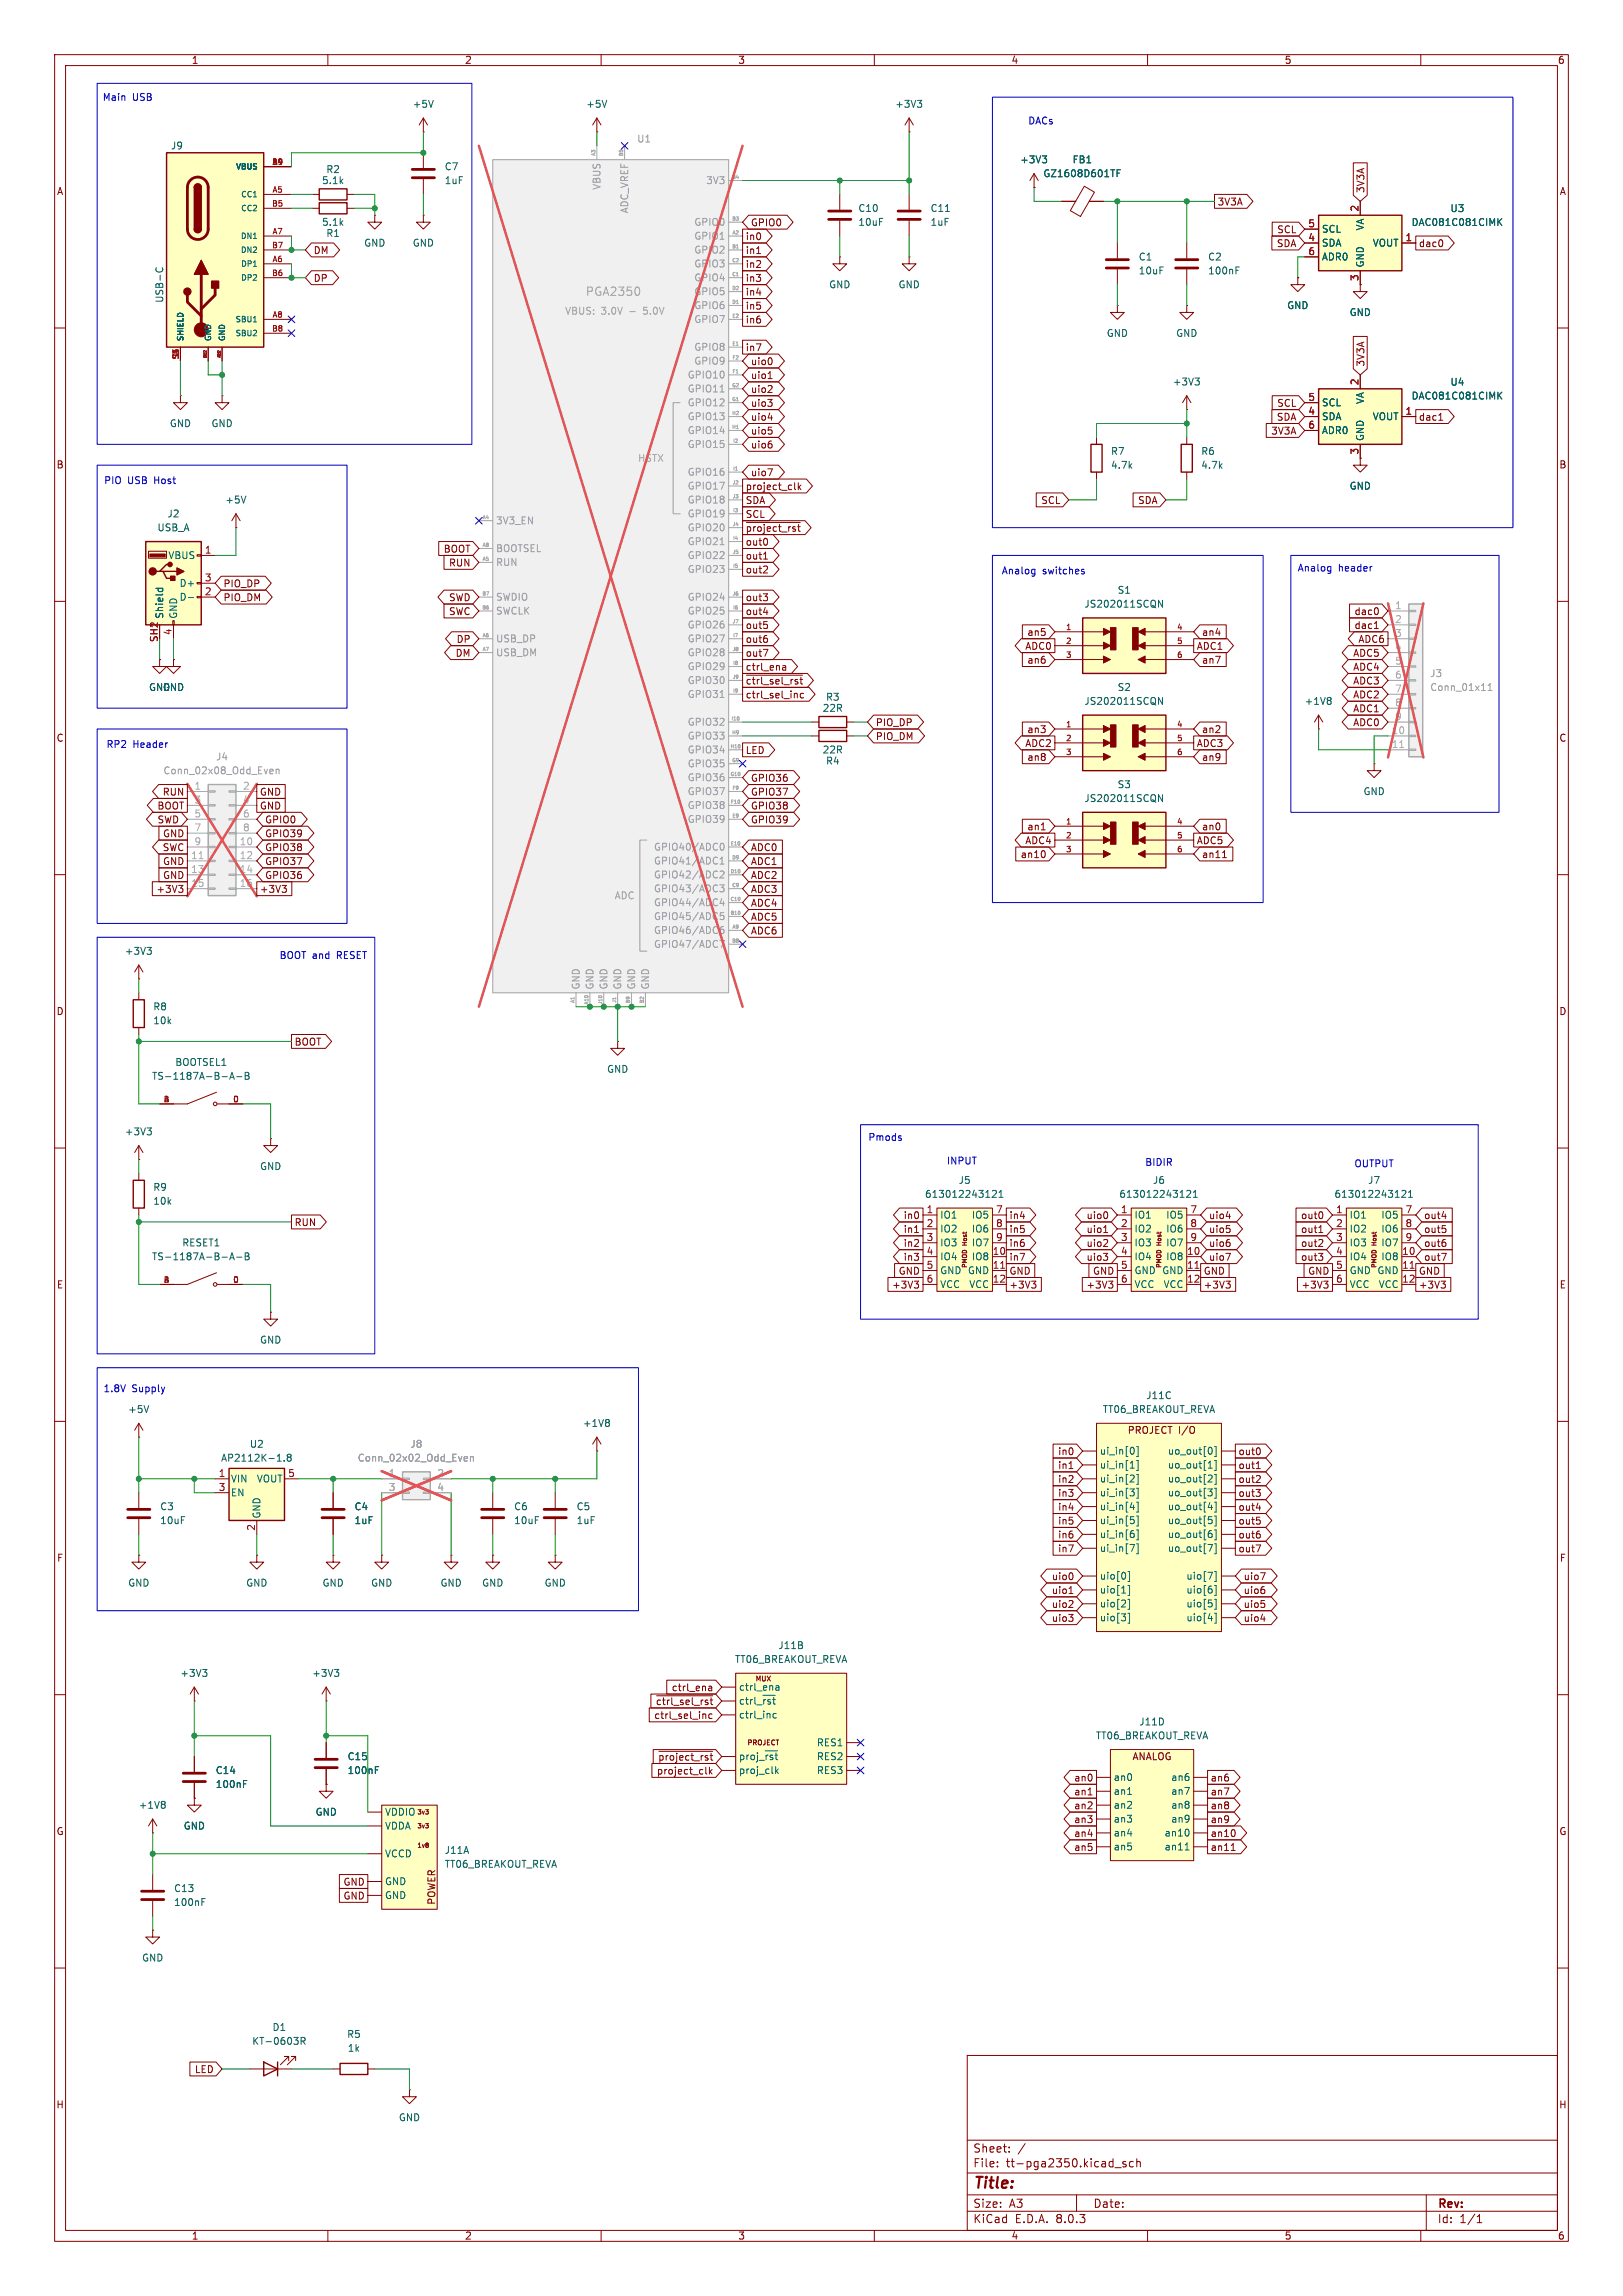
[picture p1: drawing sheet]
<svg xmlns="http://www.w3.org/2000/svg" width="297mm" height="420mm" viewBox="0 0 297 420" stroke-linecap="round" stroke-linejoin="round" font-family="sans-serif">
<defs><g id="words">
<text font-size="2.8" fill="#840000" x="178" y="400.9">Title:</text>
<text font-size="2.1" fill="#a1a1a1" x="107.1" y="54.4">PGA2350</text>
<g font-size="2.1" fill="#840000">
<text x="178" y="394">Sheet:</text>
<text x="178" y="396.7">File:</text>
<text x="184.1" y="396.7">tt-pga2350.kicad_sch</text>
<text x="178" y="406.9">KiCad</text>
<text x="178" y="404.1">Size:</text>
<text x="184.7" y="404.1">A3</text>
<text x="185.7" y="406.9">E.D.A.</text>
<text x="193.3" y="406.9">8.0.3</text>
<text x="200" y="404.1">Date:</text>
<text x="263" y="404.3">Rev:</text>
<text x="263" y="406.9">Id:</text>
<text x="267.1" y="406.9">1/1</text>
</g>
<g font-size="1.8" fill="#840000">
<text x="35" y="11.9">1</text>
<text x="85" y="11.9">2</text>
<text x="135" y="11.9">3</text>
<text x="185" y="11.9">4</text>
<text x="235" y="11.9">5</text>
<text x="285" y="11.9">6</text>
<text x="10.3" y="35.9">A</text>
<text x="249.9" y="35.4" transform="rotate(-90 249.9 35.4)">3V3A</text>
<text x="285.3" y="35.9">A</text>
<text x="137.3" y="41.6">GPIO0</text>
<text x="222.7" y="37.8">3V3A</text>
<text x="57.3" y="46.7">DM</text>
<text x="136.4" y="44.1">in0</text>
<text x="136.4" y="46.7">in1</text>
<text x="233.6" y="45.4">SDA</text>
<text x="233.6" y="42.9">SCL</text>
<text x="259.6" y="45.4">dac0</text>
<text x="57.3" y="51.8">DP</text>
<text x="136.4" y="49.2">in2</text>
<text x="136.4" y="51.8">in3</text>
<text x="136.4" y="59.4">in6</text>
<text x="136.4" y="56.8">in5</text>
<text x="136.4" y="54.3">in4</text>
<text x="136.4" y="64.5">in7</text>
<text x="137.3" y="69.5">uio1</text>
<text x="137.3" y="67">uio0</text>
<text x="249.9" y="67.1" transform="rotate(-90 249.9 67.1)">3V3A</text>
<text x="137.3" y="72.1">uio2</text>
<text x="137.3" y="77.2">uio4</text>
<text x="137.3" y="74.6">uio3</text>
<text x="233.6" y="77.2">SDA</text>
<text x="233.6" y="74.6">SCL</text>
<text x="259.6" y="77.2">dac1</text>
<text x="137.3" y="79.7">uio5</text>
<text x="137.3" y="82.2">uio6</text>
<text x="232.5" y="79.7">3V3A</text>
<text x="10.3" y="85.9">B</text>
<text x="136.4" y="89.9">project_clk</text>
<text x="137.3" y="87.3">uio7</text>
<text x="285.3" y="85.9">B</text>
<text x="136.4" y="94.9">SCL</text>
<text x="136.4" y="92.4">SDA</text>
<text x="190.4" y="92.4">SCL</text>
<text x="208.2" y="92.4">SDA</text>
<text x="81.1" y="101.3">BOOT</text>
<text x="136.4" y="97.5">~{project_rst}</text>
<text x="136.4" y="100">out0</text>
<text x="40.8" y="107.6">PIO_DP</text>
<text x="82.1" y="103.8">RUN</text>
<text x="136.4" y="105.1">out2</text>
<text x="136.4" y="102.6">out1</text>
<text x="40.8" y="110.2">PIO_DM</text>
<text x="82.1" y="112.7">SWC</text>
<text x="82.1" y="110.2">SWD</text>
<text x="136.4" y="112.7">out4</text>
<text x="136.4" y="110.2">out3</text>
<text x="247.8" y="112.7">dac0</text>
<text x="83.5" y="117.8">DP</text>
<text x="136.4" y="117.8">out6</text>
<text x="136.4" y="115.3">out5</text>
<text x="187.5" y="119.1">ADC0</text>
<text x="187.9" y="116.5">an5</text>
<text x="218.9" y="119.1">ADC1</text>
<text x="219.9" y="116.5">an4</text>
<text x="247.8" y="115.3">dac1</text>
<text x="248.5" y="117.8">ADC6</text>
<text x="83.3" y="120.3">DM</text>
<text x="136.4" y="120.3">out7</text>
<text x="136.4" y="125.4">~{ctrl_sel_rst}</text>
<text x="136.4" y="122.9">ctrl_ena</text>
<text x="187.9" y="121.6">an6</text>
<text x="219.9" y="121.6">an7</text>
<text x="247.5" y="120.3">ADC5</text>
<text x="247.5" y="122.9">ADC4</text>
<text x="247.5" y="125.4">ADC3</text>
<text x="136.4" y="128">ctrl_sel_inc</text>
<text x="247.5" y="128">ADC2</text>
<text x="247.5" y="130.5">ADC1</text>
<text x="10.3" y="135.9">C</text>
<text x="160.2" y="133">PIO_DP</text>
<text x="160.2" y="135.6">PIO_DM</text>
<text x="187.5" y="136.8">ADC2</text>
<text x="187.9" y="134.3">an3</text>
<text x="218.9" y="136.8">ADC3</text>
<text x="219.9" y="134.3">an2</text>
<text x="247.5" y="133">ADC0</text>
<text x="285.3" y="135.9">C</text>
<text x="136.4" y="138.1">LED</text>
<text x="137.3" y="143.2">GPIO36</text>
<text x="187.9" y="139.4">an8</text>
<text x="219.9" y="139.4">an9</text>
<text x="28.7" y="148.3">BOOT</text>
<text x="29.7" y="145.7">RUN</text>
<text x="47.5" y="148.3">GND</text>
<text x="47.5" y="145.7">GND</text>
<text x="137.3" y="145.7">GPIO37</text>
<text x="137.3" y="148.3">GPIO38</text>
<text x="28.7" y="150.8">SWD</text>
<text x="29.7" y="155.9">SWC</text>
<text x="29.7" y="153.4">GND</text>
<text x="48.4" y="155.9">GPIO38</text>
<text x="48.4" y="153.4">GPIO39</text>
<text x="48.4" y="150.8">GPIO0</text>
<text x="137.3" y="150.8">GPIO39</text>
<text x="137.3" y="155.9">ADC0</text>
<text x="187.5" y="154.6">ADC4</text>
<text x="187.9" y="152.1">an1</text>
<text x="218.9" y="154.6">ADC5</text>
<text x="219.9" y="152.1">an0</text>
<text x="29.7" y="161">GND</text>
<text x="29.7" y="158.4">GND</text>
<text x="48.4" y="158.4">GPIO37</text>
<text x="48.4" y="161">GPIO36</text>
<text x="137.3" y="161">ADC2</text>
<text x="137.3" y="158.4">ADC1</text>
<text x="186.7" y="157.2">an10</text>
<text x="219.9" y="157.2">an11</text>
<text x="28.5" y="163.5">+3V3</text>
<text x="47.5" y="163.5">+3V3</text>
<text x="137.3" y="163.5">ADC3</text>
<text x="137.3" y="166.1">ADC4</text>
<text x="137.3" y="171.1">ADC6</text>
<text x="137.3" y="168.6">ADC5</text>
<text x="10.3" y="185.9">D</text>
<text x="285.3" y="185.9">D</text>
<text x="53.8" y="191.5">BOOT</text>
<text x="53.8" y="224.5">RUN</text>
<text x="165.3" y="223.2">in0</text>
<text x="165.3" y="225.7">in1</text>
<text x="184.6" y="225.7">in5</text>
<text x="184.6" y="223.2">in4</text>
<text x="198.7" y="225.7">uio1</text>
<text x="198.7" y="223.2">uio0</text>
<text x="221.1" y="225.7">uio5</text>
<text x="221.1" y="223.2">uio4</text>
<text x="238" y="225.7">out1</text>
<text x="238" y="223.2">out0</text>
<text x="260.5" y="225.7">out5</text>
<text x="260.5" y="223.2">out4</text>
<text x="164.4" y="233.4">GND</text>
<text x="165.3" y="230.8">in3</text>
<text x="165.3" y="228.3">in2</text>
<text x="184.6" y="230.8">in7</text>
<text x="184.6" y="233.4">GND</text>
<text x="184.6" y="228.3">in6</text>
<text x="198.7" y="228.3">uio2</text>
<text x="198.7" y="230.8">uio3</text>
<text x="199.9" y="233.4">GND</text>
<text x="220.2" y="233.4">GND</text>
<text x="221.1" y="230.8">uio7</text>
<text x="221.1" y="228.3">uio6</text>
<text x="238" y="230.8">out3</text>
<text x="238" y="228.3">out2</text>
<text x="239.3" y="233.4">GND</text>
<text x="259.6" y="233.4">GND</text>
<text x="260.5" y="230.8">out7</text>
<text x="260.5" y="228.3">out6</text>
<text x="10.3" y="235.9">E</text>
<text x="163.2" y="235.9">+3V3</text>
<text x="184.6" y="235.9">+3V3</text>
<text x="198.7" y="235.9">+3V3</text>
<text x="220.2" y="235.9">+3V3</text>
<text x="238.1" y="235.9">+3V3</text>
<text x="259.6" y="235.9">+3V3</text>
<text x="285.3" y="235.9">E</text>
<text x="206.3" y="262.5">PROJECT I/O</text>
<text x="193.5" y="268.9">in1</text>
<text x="193.5" y="266.4">in0</text>
<text x="226.5" y="268.9">out1</text>
<text x="226.5" y="266.4">out0</text>
<text x="193.5" y="271.5">in2</text>
<text x="193.5" y="274">in3</text>
<text x="226.5" y="271.5">out2</text>
<text x="226.5" y="274">out3</text>
<text x="193.5" y="276.5">in4</text>
<text x="193.5" y="279.1">in5</text>
<text x="193.5" y="281.6">in6</text>
<text x="226.5" y="279.1">out5</text>
<text x="226.5" y="281.6">out6</text>
<text x="226.5" y="276.5">out4</text>
<text x="10.3" y="285.9">F</text>
<text x="193.5" y="284.2">in7</text>
<text x="226.5" y="284.2">out7</text>
<text x="285.3" y="285.9">F</text>
<text x="192.4" y="289.2">uio0</text>
<text x="192.4" y="291.8">uio1</text>
<text x="227.5" y="291.8">uio6</text>
<text x="227.5" y="289.2">uio7</text>
<text x="192.4" y="294.3">uio2</text>
<text x="192.4" y="296.9">uio3</text>
<text x="227.5" y="296.9">uio4</text>
<text x="227.5" y="294.3">uio5</text>
<text x="122.8" y="309.6">ctrl_ena</text>
<text x="119.6" y="314.6">ctrl_sel_inc</text>
<text x="119.9" y="312.1">~{ctrl_sel_rst}</text>
<text x="120.3" y="322.3">~{project_rst}</text>
<text x="207.1" y="322.2">ANALOG</text>
<text x="120.1" y="324.8">project_clk</text>
<text x="196.5" y="326.1">an0</text>
<text x="196.5" y="328.6">an1</text>
<text x="221.5" y="326.1">an6</text>
<text x="221.5" y="328.6">an7</text>
<text x="10.3" y="335.9">G</text>
<text x="196.5" y="331.2">an2</text>
<text x="196.5" y="333.7">an3</text>
<text x="221.5" y="331.2">an8</text>
<text x="221.5" y="333.7">an9</text>
<text x="285.3" y="335.9">G</text>
<text x="196.5" y="338.8">an5</text>
<text x="196.5" y="336.2">an4</text>
<text x="221.5" y="338.8">an11</text>
<text x="221.5" y="336.2">an10</text>
<text x="62.8" y="345.1">GND</text>
<text x="62.8" y="347.7">GND</text>
<text x="79.9" y="348.5" transform="rotate(-90 79.9 348.5)">POWER</text>
<text x="35.6" y="379.4">LED</text>
<text x="10.2" y="385.9">H</text>
<text x="285.2" y="385.9">H</text>
<text x="35" y="409.9">1</text>
<text x="85" y="409.9">2</text>
<text x="135" y="409.9">3</text>
<text x="185" y="409.9">4</text>
<text x="235" y="409.9">5</text>
<text x="285" y="409.9">6</text>
</g>
<g font-size="1.8" fill="#0000c2">
<text x="18.7" y="18.6">Main</text>
<text x="24.2" y="18.6">USB</text>
<text x="188.1" y="23">DACs</text>
<text x="19" y="88.8">PIO</text>
<text x="23.3" y="88.8">USB</text>
<text x="28.3" y="88.8">Host</text>
<text x="183.2" y="105.3">Analog</text>
<text x="190.7" y="105.3">switches</text>
<text x="237.4" y="104.8">Analog</text>
<text x="244.9" y="104.8">header</text>
<text x="19.4" y="137">RP2</text>
<text x="24.3" y="137">Header</text>
<text x="51.1" y="175.6">BOOT and</text>
<text x="61.8" y="175.6">RESET</text>
<text x="158.8" y="208.9">Pmods</text>
<text x="173.2" y="213.2">INPUT</text>
<text x="209.5" y="213.5">BIDIR</text>
<text x="247.8" y="213.7">OUTPUT</text>
<text x="18.9" y="254.9">1.8V</text>
<text x="24.1" y="254.9">Supply</text>
</g>
<g font-size="1.8" fill="#006464">
<text x="75.4" y="19.9">+5V</text>
<text x="107.2" y="19.9">+5V</text>
<text x="163.7" y="19.9">+3V3</text>
<text x="31.2" y="27.5">J9</text>
<text x="58.8" y="33.9">5.1k</text>
<text x="59.6" y="31.9">R2</text>
<text x="81.3" y="31.3">C7</text>
<text x="81.3" y="33.9">1uF</text>
<text x="186.6" y="30.1">+3V3</text>
<text x="190.8" y="32.6">GZ1608D601TF</text>
<text x="196.2" y="30.1">FB1</text>
<text x="58.8" y="41.5">5.1k</text>
<text x="157" y="39">C10</text>
<text x="157" y="41.5">10uF</text>
<text x="170.2" y="41.5">1uF</text>
<text x="170.2" y="39">C11</text>
<text x="258.2" y="41.5">DAC081C081CIMK</text>
<text x="265.3" y="39">U3</text>
<text x="59.6" y="43.5">R1</text>
<text x="66.5" y="45.3">GND</text>
<text x="75.4" y="45.3">GND</text>
<text x="208.3" y="47.9">C1</text>
<text x="221" y="47.9">C2</text>
<text x="241.8" y="45.3">SDA</text>
<text x="241.8" y="42.8">SCL</text>
<text x="241.8" y="47.9">ADR0</text>
<text x="249.8" y="42.3" transform="rotate(-90 249.8 42.3)">VA</text>
<text x="251.1" y="45.3">VOUT</text>
<text x="151.6" y="52.9">GND</text>
<text x="164.3" y="52.9">GND</text>
<text x="208.3" y="50.4">10uF</text>
<text x="221" y="50.4">100nF</text>
<text x="249.8" y="49" transform="rotate(-90 249.8 49)">GND</text>
<text x="30.1" y="55.5" transform="rotate(-90 30.1 55.5)">USB-C</text>
<text x="235.5" y="56.7">GND</text>
<text x="246.9" y="58">GND</text>
<text x="202.4" y="61.8">GND</text>
<text x="215.1" y="61.8">GND</text>
<text x="214.5" y="70.7">+3V3</text>
<text x="265.3" y="70.7">U4</text>
<text x="241.8" y="77.1">SDA</text>
<text x="241.8" y="74.5">SCL</text>
<text x="249.8" y="74" transform="rotate(-90 249.8 74)">VA</text>
<text x="251.1" y="77.1">VOUT</text>
<text x="258.2" y="73.3">DAC081C081CIMK</text>
<text x="31" y="78.3">GND</text>
<text x="38.6" y="78.3">GND</text>
<text x="203.2" y="83.4">R7</text>
<text x="219.7" y="83.4">R6</text>
<text x="241.8" y="79.6">ADR0</text>
<text x="249.8" y="80.8" transform="rotate(-90 249.8 80.8)">GND</text>
<text x="203.2" y="86">4.7k</text>
<text x="219.7" y="86">4.7k</text>
<text x="246.9" y="89.8">GND</text>
<text x="30.6" y="94.8">J2</text>
<text x="41.1" y="92.3">+5V</text>
<text x="28.7" y="97.4">USB_A</text>
<text x="30.7" y="102.5">VBUS</text>
<text x="32.8" y="107.5">D+</text>
<text x="30.1" y="113.3" transform="rotate(-90 30.1 113.3)">Shield</text>
<text x="32.6" y="113.3" transform="rotate(-90 32.6 113.3)">GND</text>
<text x="32.8" y="110.1">D-</text>
<text x="198.4" y="111.4">JS202011SCQN</text>
<text x="204.4" y="108.8">S1</text>
<text x="27.2" y="126.6">GND</text>
<text x="29.7" y="126.6">GND</text>
<text x="150.5" y="130.4">22R</text>
<text x="151.1" y="128.4">R3</text>
<text x="198.4" y="129.1">JS202011SCQN</text>
<text x="204.4" y="126.6">S2</text>
<text x="238.7" y="129.1">+1V8</text>
<text x="150.5" y="138">22R</text>
<text x="151.1" y="140.1">R4</text>
<text x="198.4" y="146.9">JS202011SCQN</text>
<text x="204.4" y="144.4">S3</text>
<text x="249.4" y="145.6">GND</text>
<text x="22.8" y="174.9">+3V3</text>
<text x="27.9" y="185">R8</text>
<text x="27.9" y="187.6">10k</text>
<text x="27.7" y="197.7">TS-1187A-B-A-B</text>
<text x="32" y="195.2">BOOTSEL1</text>
<text x="111" y="196.4">GND</text>
<text x="22.8" y="207.9">+3V3</text>
<text x="47.5" y="214.2">GND</text>
<text x="27.9" y="218">R9</text>
<text x="27.9" y="220.6">10k</text>
<text x="169.2" y="219.3">613012243121</text>
<text x="175.3" y="216.8">J5</text>
<text x="204.7" y="219.3">613012243121</text>
<text x="210.9" y="216.8">J6</text>
<text x="244.1" y="219.3">613012243121</text>
<text x="250.3" y="216.8">J7</text>
<text x="172" y="223.1">IO1</text>
<text x="172" y="225.7">IO2</text>
<text x="177.8" y="223.1">IO5</text>
<text x="177.8" y="225.7">IO6</text>
<text x="207.5" y="223.1">IO1</text>
<text x="207.5" y="225.7">IO2</text>
<text x="213.3" y="223.1">IO5</text>
<text x="213.3" y="225.7">IO6</text>
<text x="246.9" y="223.1">IO1</text>
<text x="246.9" y="225.7">IO2</text>
<text x="252.7" y="223.1">IO5</text>
<text x="252.7" y="225.7">IO6</text>
<text x="27.7" y="230.7">TS-1187A-B-A-B</text>
<text x="33.3" y="228.2">RESET1</text>
<text x="172" y="228.2">IO3</text>
<text x="172" y="230.7">IO4</text>
<text x="172" y="233.3">GND GND</text>
<text x="177.8" y="230.7">IO8</text>
<text x="177.8" y="228.2">IO7</text>
<text x="207.5" y="228.2">IO3</text>
<text x="207.5" y="230.7">IO4</text>
<text x="207.5" y="233.3">GND GND</text>
<text x="213.3" y="230.7">IO8</text>
<text x="213.3" y="228.2">IO7</text>
<text x="246.9" y="228.2">IO3</text>
<text x="246.9" y="230.7">IO4</text>
<text x="246.9" y="233.3">GND GND</text>
<text x="252.7" y="230.7">IO8</text>
<text x="252.7" y="228.2">IO7</text>
<text x="172" y="235.8">VCC</text>
<text x="177.3" y="235.8">VCC</text>
<text x="207.5" y="235.8">VCC</text>
<text x="212.8" y="235.8">VCC</text>
<text x="246.9" y="235.8">VCC</text>
<text x="252.2" y="235.8">VCC</text>
<text x="47.5" y="246">GND</text>
<text x="209.7" y="256.1">J11C</text>
<text x="23.4" y="258.7">+5V</text>
<text x="106.6" y="261.2">+1V8</text>
<text x="201.7" y="258.7">TT06_BREAKOUT_REVA</text>
<text x="40.4" y="267.6">AP2112K-1.8</text>
<text x="45.6" y="265">U2</text>
<text x="201.2" y="268.8">ui_in[1]</text>
<text x="201.2" y="266.3">ui_in[0]</text>
<text x="213.6" y="266.3">uo_out[0]</text>
<text x="213.6" y="268.8">uo_out[1]</text>
<text x="42.2" y="271.4">VIN</text>
<text x="42.2" y="273.9">EN</text>
<text x="46.9" y="271.4">VOUT</text>
<text x="201.2" y="273.9">ui_in[3]</text>
<text x="201.2" y="271.4">ui_in[2]</text>
<text x="213.6" y="271.4">uo_out[2]</text>
<text x="213.6" y="273.9">uo_out[3]</text>
<text x="29.2" y="276.5">C3</text>
<text x="29.2" y="279">10uF</text>
<text x="47.9" y="277.9" transform="rotate(-90 47.9 277.9)">GND</text>
<text x="64.8" y="276.5">C4</text>
<text x="64.8" y="279">1uF</text>
<text x="94" y="276.5">C6</text>
<text x="94" y="279">10uF</text>
<text x="105.4" y="276.5">C5</text>
<text x="105.4" y="279">1uF</text>
<text x="201.2" y="281.5">ui_in[6]</text>
<text x="201.2" y="276.5">ui_in[4]</text>
<text x="201.2" y="279">ui_in[5]</text>
<text x="213.6" y="281.5">uo_out[6]</text>
<text x="213.6" y="276.5">uo_out[4]</text>
<text x="213.6" y="279">uo_out[5]</text>
<text x="201.2" y="284.1">ui_in[7]</text>
<text x="213.6" y="284.1">uo_out[7]</text>
<text x="23.4" y="290.4">GND</text>
<text x="45" y="290.4">GND</text>
<text x="58.9" y="290.4">GND</text>
<text x="67.8" y="290.4">GND</text>
<text x="80.5" y="290.4">GND</text>
<text x="88.1" y="290.4">GND</text>
<text x="99.6" y="290.4">GND</text>
<text x="201.2" y="289.2">uio[0]</text>
<text x="201.2" y="291.7">uio[1]</text>
<text x="217" y="291.7">uio[6]</text>
<text x="217" y="289.2">uio[7]</text>
<text x="201.2" y="294.2">uio[2]</text>
<text x="201.2" y="296.8">uio[3]</text>
<text x="217" y="296.8">uio[4]</text>
<text x="217" y="294.2">uio[5]</text>
<text x="134.4" y="304.4">TT06_BREAKOUT_REVA</text>
<text x="142.3" y="301.9">J11B</text>
<text x="32.9" y="306.9">+3V3</text>
<text x="57" y="306.9">+3V3</text>
<text x="135.1" y="309.5">ctrl_ena</text>
<text x="135.1" y="314.6">ctrl_inc</text>
<text x="135.1" y="312">ctrl_~{rst}</text>
<text x="208.4" y="315.8">J11D</text>
<text x="63.5" y="322.2">C15</text>
<text x="135.1" y="322.2">proj_~{rst}</text>
<text x="149.4" y="319.6">RES1</text>
<text x="149.4" y="322.2">RES2</text>
<text x="200.4" y="318.4">TT06_BREAKOUT_REVA</text>
<text x="39.4" y="327.3">100nF</text>
<text x="39.4" y="324.7">C14</text>
<text x="63.5" y="324.7">100nF</text>
<text x="135.1" y="324.7">proj_clk</text>
<text x="149.4" y="324.7">RES3</text>
<text x="203.7" y="326">an0</text>
<text x="203.7" y="328.5">an1</text>
<text x="214.2" y="328.5">an7</text>
<text x="214.2" y="326">an6</text>
<text x="25.3" y="331.1">+1V8</text>
<text x="33.5" y="334.9">GND</text>
<text x="57.7" y="332.3">GND</text>
<text x="70.4" y="334.9">VDDA</text>
<text x="70.4" y="332.3">VDDIO</text>
<text x="203.7" y="331.1">an2</text>
<text x="203.7" y="333.6">an3</text>
<text x="214.2" y="331.1">an8</text>
<text x="214.2" y="333.6">an9</text>
<text x="70.4" y="340">VCCD</text>
<text x="81.3" y="339.3">J11A</text>
<text x="81.3" y="341.9">TT06_BREAKOUT_REVA</text>
<text x="203.7" y="336.1">an4</text>
<text x="203.7" y="338.7">an5</text>
<text x="213" y="338.7">an11</text>
<text x="213" y="336.1">an10</text>
<text x="31.8" y="346.3">C13</text>
<text x="70.4" y="345">GND</text>
<text x="70.4" y="347.6">GND</text>
<text x="31.8" y="348.8">100nF</text>
<text x="25.9" y="359">GND</text>
<text x="49.8" y="371.7">D1</text>
<text x="46.1" y="374.2">KT-0603R</text>
<text x="63.4" y="373">R5</text>
<text x="63.5" y="375.5">1k</text>
<text x="72.9" y="388.2">GND</text>
</g>
<g font-size="1.8" fill="#989898">
<text x="116.5" y="26.3">U1</text>
<text x="110.1" y="34.8" transform="rotate(-90 110.1 34.8)">VBUS</text>
<text x="129.1" y="33.9">3V3</text>
<text x="115.2" y="39.1" transform="rotate(-90 115.2 39.1)">ADC_VREF</text>
<text x="127" y="41.5">GPIO0</text>
<text x="127" y="44">GPIO1</text>
<text x="127" y="46.6">GPIO2</text>
<text x="127" y="51.7">GPIO4</text>
<text x="127" y="49.1">GPIO3</text>
<text x="127" y="56.7">GPIO6</text>
<text x="127" y="54.2">GPIO5</text>
<text x="127" y="59.3">GPIO7</text>
<text x="127" y="64.4">GPIO8</text>
<text x="125.7" y="69.4">GPIO10</text>
<text x="125.7" y="72">GPIO11</text>
<text x="127" y="66.9">GPIO9</text>
<text x="125.7" y="74.5">GPIO12</text>
<text x="125.7" y="77.1">GPIO13</text>
<text x="125.7" y="79.6">GPIO14</text>
<text x="125.7" y="82.1">GPIO15</text>
<text x="125.7" y="87.2">GPIO16</text>
<text x="125.7" y="89.8">GPIO17</text>
<text x="125.7" y="94.8">GPIO19</text>
<text x="125.7" y="92.3">GPIO18</text>
<text x="90.7" y="96.1">3V3_EN</text>
<text x="90.7" y="101.2">BOOTSEL</text>
<text x="125.7" y="99.9">GPIO21</text>
<text x="125.7" y="97.4">GPIO20</text>
<text x="90.7" y="103.7">RUN</text>
<text x="125.7" y="105">GPIO23</text>
<text x="125.7" y="102.5">GPIO22</text>
<text x="90.7" y="112.6">SWCLK</text>
<text x="90.7" y="110.1">SWDIO</text>
<text x="125.7" y="112.6">GPIO25</text>
<text x="125.7" y="110.1">GPIO24</text>
<text x="90.7" y="117.7">USB_DP</text>
<text x="125.7" y="117.7">GPIO27</text>
<text x="125.7" y="115.2">GPIO26</text>
<text x="90.7" y="120.2">USB_DM</text>
<text x="125.7" y="122.8">GPIO29</text>
<text x="125.7" y="120.2">GPIO28</text>
<text x="125.7" y="125.3">GPIO30</text>
<text x="261.6" y="124.1">J3</text>
<text x="125.7" y="127.9">GPIO31</text>
<text x="261.6" y="126.6">Conn_01x11</text>
<text x="125.7" y="135.5">GPIO33</text>
<text x="125.7" y="132.9">GPIO32</text>
<text x="29.8" y="141.8">Conn_02x08_Odd_Even</text>
<text x="39.4" y="139.3">J4</text>
<text x="125.7" y="143.1">GPIO36</text>
<text x="125.7" y="140.6">GPIO35</text>
<text x="125.7" y="138">GPIO34</text>
<text x="125.7" y="148.2">GPIO38</text>
<text x="125.7" y="145.6">GPIO37</text>
<text x="119.6" y="155.8">GPIO40/ADC0</text>
<text x="125.7" y="150.7">GPIO39</text>
<text x="119.6" y="160.9">GPIO42/ADC2</text>
<text x="119.6" y="158.3">GPIO41/ADC1</text>
<text x="119.6" y="166">GPIO44/ADC4</text>
<text x="119.6" y="163.4">GPIO43/ADC3</text>
<text x="119.6" y="171">GPIO46/ADC6</text>
<text x="119.6" y="168.5">GPIO45/ADC5</text>
<text x="119.6" y="173.6">GPIO47/ADC7</text>
<text x="106.3" y="181.1" transform="rotate(-90 106.3 181.1)">GND</text>
<text x="108.8" y="181.1" transform="rotate(-90 108.8 181.1)">GND</text>
<text x="111.4" y="181.1" transform="rotate(-90 111.4 181.1)">GND</text>
<text x="113.9" y="181.1" transform="rotate(-90 113.9 181.1)">GND</text>
<text x="116.4" y="181.1" transform="rotate(-90 116.4 181.1)">GND</text>
<text x="119" y="181.1" transform="rotate(-90 119 181.1)">GND</text>
<text x="65.4" y="267.6">Conn_02x02_Odd_Even</text>
<text x="75" y="265">J8</text>
</g>
<g font-size="1.8" fill="#a90000">
<text x="239.3" y="41.7">5</text>
<text x="248.7" y="38.8" transform="rotate(-90 248.7 38.8)">2</text>
<text x="239.3" y="44.2">4</text>
<text x="239.3" y="46.7">6</text>
<text x="257.1" y="44.2">1</text>
<text x="248.7" y="51.5" transform="rotate(-90 248.7 51.5)">3</text>
<text x="248.7" y="70.6" transform="rotate(-90 248.7 70.6)">2</text>
<text x="239.3" y="75.9">4</text>
<text x="239.3" y="73.4">5</text>
<text x="257.1" y="75.9">1</text>
<text x="239.3" y="78.5">6</text>
<text x="248.7" y="83.3" transform="rotate(-90 248.7 83.3)">3</text>
<text x="37.4" y="101.3">1</text>
<text x="37.4" y="106.4">3</text>
<text x="37.4" y="109">2</text>
<text x="29" y="117.5" transform="rotate(-90 29 117.5)">SH1</text>
<text x="29" y="115.1" transform="rotate(-90 29 115.1)">2</text>
<text x="31.5" y="116.3" transform="rotate(-90 31.5 116.3)">4</text>
<text x="169.5" y="222">1</text>
<text x="182.2" y="222">7</text>
<text x="205" y="222">1</text>
<text x="217.7" y="222">7</text>
<text x="244.4" y="222">1</text>
<text x="257.1" y="222">7</text>
<text x="169.5" y="224.5">2</text>
<text x="169.5" y="227.1">3</text>
<text x="182.2" y="224.5">8</text>
<text x="182.2" y="227.1">9</text>
<text x="205" y="224.5">2</text>
<text x="205" y="227.1">3</text>
<text x="217.7" y="224.5">8</text>
<text x="217.7" y="227.1">9</text>
<text x="244.4" y="224.5">2</text>
<text x="244.4" y="227.1">3</text>
<text x="257.1" y="224.5">8</text>
<text x="257.1" y="227.1">9</text>
<text x="169.5" y="229.6">4</text>
<text x="169.5" y="232.2">5</text>
<text x="181.6" y="229.6">10</text>
<text x="181.6" y="232.2">11</text>
<text x="205" y="229.6">4</text>
<text x="205" y="232.2">5</text>
<text x="217.1" y="229.6">10</text>
<text x="217.1" y="232.2">11</text>
<text x="244.4" y="229.6">4</text>
<text x="244.4" y="232.2">5</text>
<text x="256.5" y="229.6">10</text>
<text x="256.5" y="232.2">11</text>
<text x="169.5" y="234.7">6</text>
<text x="181.6" y="234.7">12</text>
<text x="205" y="234.7">6</text>
<text x="217.1" y="234.7">12</text>
<text x="244.4" y="234.7">6</text>
<text x="256.5" y="234.7">12</text>
<text x="39.9" y="270.3">1</text>
<text x="39.9" y="272.8">3</text>
<text x="52.6" y="270.3">5</text>
<text x="46.7" y="280.1" transform="rotate(-90 46.7 280.1)">2</text>
</g>
<g font-size="1.8" fill="#a1a1a1">
<text x="103.3" y="57.8">VBUS:</text>
<text x="110" y="57.8">3.0V</text>
<text x="115.3" y="57.8">-</text>
<text x="118.1" y="57.8">5.0V</text>
<text x="116.7" y="84.7">HSTX</text>
<text x="112.4" y="164.7">ADC</text>
</g>
<g font-size="1.8" fill="#aaa">
<text x="255.2" y="111.5">1</text>
<text x="255.2" y="114">2</text>
<text x="255.2" y="116.6">3</text>
<text x="255.2" y="119.1">4</text>
<text x="255.2" y="121.7">5</text>
<text x="255.2" y="124.2">6</text>
<text x="255.2" y="126.7">7</text>
<text x="255.2" y="129.3">8</text>
<text x="255.2" y="131.8">9</text>
<text x="254.6" y="134.4">10</text>
<text x="254.6" y="136.9">11</text>
<text x="35.5" y="144.5">1</text>
<text x="35.5" y="147.1">3</text>
<text x="35.5" y="149.6">5</text>
<text x="44.4" y="144.5">2</text>
<text x="44.4" y="147.1">4</text>
<text x="44.4" y="149.6">6</text>
<text x="35.5" y="152.1">7</text>
<text x="35.5" y="154.7">9</text>
<text x="43.8" y="154.7">10</text>
<text x="44.4" y="152.1">8</text>
<text x="34.9" y="157.2">11</text>
<text x="34.9" y="159.8">13</text>
<text x="43.8" y="157.2">12</text>
<text x="43.8" y="159.8">14</text>
<text x="34.9" y="162.3">15</text>
<text x="43.8" y="162.3">16</text>
<text x="71" y="270.3">1</text>
<text x="71" y="272.8">3</text>
<text x="79.9" y="270.3">2</text>
<text x="79.9" y="272.8">4</text>
</g>
<g font-size="1.4" fill="#006464">
<text x="43.1" y="31.2">VBUS</text>
<text x="44" y="36.3">CC1</text>
<text x="44" y="38.8">CC2</text>
<text x="43.9" y="43.9">DN1</text>
<text x="43.9" y="46.5">DN2</text>
<text x="44" y="49">DP1</text>
<text x="44" y="51.5">DP2</text>
<text x="43" y="59.2">SBU1</text>
<text x="33.8" y="62.5" transform="rotate(-90 33.8 62.5)">SHIELD</text>
<text x="38.8" y="62.5" transform="rotate(-90 38.8 62.5)">GND</text>
<text x="41.4" y="62.5" transform="rotate(-90 41.4 62.5)">GND</text>
<text x="43" y="61.7">SBU2</text>
</g>
<g font-size="1.4" fill="#a90000">
<text x="49.7" y="30.2">B4</text>
<text x="49.8" y="35.3">A5</text>
<text x="50.6" y="30.2">9</text>
<text x="49.7" y="37.8">B5</text>
<text x="49.7" y="45.5">B7</text>
<text x="49.8" y="42.9">A7</text>
<text x="49.7" y="50.5">B6</text>
<text x="49.8" y="48">A6</text>
<text x="49.8" y="58.2">A8</text>
<text x="32.8" y="65.4" transform="rotate(-90 32.8 65.4)">14</text>
<text x="49.7" y="60.7">B8</text>
<text x="195" y="115.3">1</text>
<text x="195" y="117.9">2</text>
<text x="215.3" y="115.3">4</text>
<text x="215.3" y="117.9">5</text>
<text x="195" y="120.4">3</text>
<text x="215.3" y="120.4">6</text>
<text x="195" y="133.1">1</text>
<text x="195" y="135.6">2</text>
<text x="215.3" y="133.1">4</text>
<text x="215.3" y="135.6">5</text>
<text x="195" y="138.2">3</text>
<text x="215.3" y="138.2">6</text>
<text x="195" y="150.9">1</text>
<text x="195" y="153.4">2</text>
<text x="195" y="156">3</text>
<text x="215.3" y="150.9">4</text>
<text x="215.3" y="153.4">5</text>
<text x="215.3" y="156">6</text>
<text x="29.8" y="201.7">B</text>
<text x="42.5" y="201.7">D</text>
<text x="29.8" y="234.7">B</text>
<text x="42.5" y="234.7">D</text>
</g>
<g font-size="1.3" fill="#840000">
<text x="138.1" y="307.8">MUX</text>
<text x="136.6" y="319.4">PROJECT</text>
</g>
<g font-size="1.1" fill="#840000">
<text x="177.2" y="227.8" transform="rotate(-90 177.2 227.8)">Host</text>
<text x="212.7" y="227.8" transform="rotate(-90 212.7 227.8)">Host</text>
<text x="252.1" y="227.8" transform="rotate(-90 252.1 227.8)">Host</text>
<text x="76.3" y="334.6">3v3</text>
<text x="76.3" y="332.1">3v3</text>
<text x="76.3" y="338.2">1v8</text>
</g>
<g font-size="1.1" fill="#006464">
<text x="177.2" y="232.1" transform="rotate(-90 177.2 232.1)">PMOD</text>
<text x="212.7" y="232.1" transform="rotate(-90 212.7 232.1)">PMOD</text>
<text x="252.1" y="232.1" transform="rotate(-90 252.1 232.1)">PMOD</text>
</g>
<g font-size=".9" fill="#aaa">
<text x="109" y="28.7" transform="rotate(-90 109 28.7)">A3</text>
<text x="114" y="28.7" transform="rotate(-90 114 28.7)">B5</text>
<text x="133.8" y="32.8">B4</text>
<text x="133.8" y="40.4">B3</text>
<text x="133.8" y="45.5">B1</text>
<text x="133.9" y="42.9">A2</text>
<text x="133.8" y="50.5">C1</text>
<text x="133.8" y="48">C2</text>
<text x="133.8" y="53.1">D2</text>
<text x="133.8" y="55.6">D1</text>
<text x="133.9" y="58.2">E2</text>
<text x="133.9" y="63.2">E1</text>
<text x="133.9" y="65.8">F2</text>
<text x="133.8" y="70.9">G2</text>
<text x="133.9" y="68.3">F1</text>
<text x="133.8" y="75.9">H2</text>
<text x="133.8" y="73.4">G1</text>
<text x="133.8" y="78.5">H1</text>
<text x="134" y="81">I2</text>
<text x="133.9" y="88.6">J2</text>
<text x="134" y="86.1">I1</text>
<text x="88.2" y="95">A4</text>
<text x="133.9" y="91.2">J3</text>
<text x="134" y="93.7">I3</text>
<text x="88.2" y="100.1">A8</text>
<text x="133.9" y="96.3">J4</text>
<text x="133.9" y="101.3">J5</text>
<text x="134" y="98.8">I4</text>
<text x="88.2" y="102.6">A5</text>
<text x="134" y="103.9">I5</text>
<text x="88.1" y="111.5">B6</text>
<text x="88.1" y="109">B7</text>
<text x="133.9" y="109">J6</text>
<text x="134" y="111.5">I6</text>
<text x="88.2" y="116.6">A6</text>
<text x="88.2" y="119.1">A7</text>
<text x="133.9" y="114">J7</text>
<text x="133.9" y="119.1">J8</text>
<text x="134" y="116.6">I7</text>
<text x="133.9" y="124.2">J9</text>
<text x="134" y="121.7">I8</text>
<text x="133.7" y="131.8">I10</text>
<text x="134" y="126.7">I9</text>
<text x="133.5" y="136.9">H10</text>
<text x="133.8" y="134.4">H9</text>
<text x="133.5" y="142">G10</text>
<text x="133.8" y="139.4">G9</text>
<text x="133.6" y="147.1">F10</text>
<text x="133.9" y="149.6">E9</text>
<text x="133.9" y="144.5">F9</text>
<text x="133.6" y="154.7">E10</text>
<text x="133.5" y="159.8">D10</text>
<text x="133.8" y="157.2">D9</text>
<text x="133.5" y="167.4">B10</text>
<text x="133.5" y="164.8">C10</text>
<text x="133.8" y="162.3">C9</text>
<text x="133.8" y="172.5">B8</text>
<text x="133.9" y="169.9">A9</text>
<text x="105.2" y="183.6" transform="rotate(-90 105.2 183.6)">A1</text>
<text x="107.7" y="183.9" transform="rotate(-90 107.7 183.9)">A10</text>
<text x="110.2" y="183.9" transform="rotate(-90 110.2 183.9)">J10</text>
<text x="112.8" y="183.6" transform="rotate(-90 112.8 183.6)">J1</text>
<text x="115.3" y="183.7" transform="rotate(-90 115.3 183.7)">B9</text>
<text x="117.9" y="183.7" transform="rotate(-90 117.9 183.7)">B2</text>
</g>
<g font-size=".7" fill="#a90000">
<text x="37.8" y="65.7" transform="rotate(-90 37.8 65.7)">B12</text>
<text x="37.8" y="65.4" transform="rotate(-90 37.8 65.4)">A1</text>
<text x="40.4" y="65.6" transform="rotate(-90 40.4 65.6)">A12</text>
<text x="40.4" y="65.4" transform="rotate(-90 40.4 65.4)">B1</text>
</g>
</g></defs>
<g fill="none" stroke="#840000" stroke-width=".18">
<path d="M10 10h277v400h-277zM12 12h273v396h-273zM60 10v2M110 10v2M160 10v2M210 10v2M260 10v2M10 60h2M285 60h2M10 110h2M285 110h2M10 160h2"/>
<path d="M285 160h2M10 210h2M285 210h2M10 260h2M285 260h2M90.2 273.1v2.7M90.2 277.9v2.8M101.6 273.1v2.7M101.6 277.9v2.8M109.2 265.4h.1M109.2 262.9l-.7 1.3M109.2 262.9v2.5"/>
<path d="M109.2 262.9l.8 1.3M47 284.5v1.3h1.3l-1.3 1.2-1.3-1.2h1.3M47 284.5h.1M101.6 284.5v1.3h1.3l-1.3 1.2-1.3-1.2h1.3M101.6 284.5h.1M10 310h2M285 310h2M10 360h2M177 376h108v32h-108zM285 360h2M177 397.5h108M177 391.5h108"/>
<path d="M182.5 396.2v.2M182.5 395.4v.2M184.7 393.5v.2M184.7 392.7v.2M187.6 392.1l-1.3 1.9M204 396.5h1.2M206 395.4h-.3l-.2 .2v.2l.5 .1v.4h-.5M207.4 395.4h-.4l-.3 .3v.4l.1 .2h.6M208 395.5l.2-.1h.4l.1 1M208 394.9v1.5M60 408v2M110 408v2"/>
<path d="M160 408v2M177 404.5h108M177 401.5h108M197 401.5v3M210 408v2M260 408v2M261 401.5v6.5M270.3 406.6h.9M270.3 405.5l.4-.4v1.5"/>
</g>
<path d="M88.1 277.6h4.1M88.1 276.1h4.1M99.6 277.6h4M99.6 276.1h4" fill="none" stroke="#840000" stroke-width=".51"/>
<path d="M111.3 259.7l.2 .2-.2 .3 .2 .2v.3l-.2 .2" fill="none" stroke="#006464" stroke-width=".18"/>
<path d="M41.9 268.6h10.2v9.5h-10.2z" fill="#ffffc2"/>
<path d="M216.2 81.3h2v5.1h-2zM41.9 268.6h10.2v9.5h-10.2z" fill="none" stroke="#840000" stroke-width=".25"/>
<g fill="none" stroke="#840000" stroke-width=".18">
<path d="M189.2 34.3h.1M189.2 31.8l-.7 1.2M189.2 31.8v2.5M189.2 31.8l.8 1.2M194.3 36.8h2.5M198.4 34.1l1.9 1.1-2.6 4.4-1.8-1.1zM199.3 36.8h2.6M204.5 44.5v2.7M204.5 49.3v2.8M217.2 44.5v2.7M217.2 49.3v2.8M237.5 50.8v1.3h1.3l-1.3 1.2-1.3-1.2h1.3"/>
<path d="M237.5 50.8h.1M217.2 80v1.3M217.2 86.4v1.2M25.4 262.9h.1M25.4 260.4v2.5M25.4 273.1v2.7M25.4 277.9v2.8M25.4 260.4l-.8 1.2M25.4 260.4l.8 1.2M39.4 270.5h2.5M39.4 273.1h2.5M47 278.1v2.6"/>
<path d="M52.1 270.5h2.5M25.4 284.5v1.3h1.3l-1.3 1.2-1.3-1.2h1.3M25.4 284.5h.1M35.6 328.9v1.3h1.2l-1.2 1.3-1.3-1.3h1.3M35.6 328.9h.1M35.6 321.3v2.8M35.6 326.1v2.8"/>
</g>
<g fill="none" stroke="#006464" stroke-width=".18">
<path d="M190.7 28.5h.8l-.4 .5M191.3 29l.2 .2v.3l-.2 .3M204.4 31.7h.4M205 31.1h-.6v1.2M226.2 49.4h.4M226.2 48.8h.6M27.2 257.1l-.4 1.3M50.7 267.3h.8M52 267.2v.1M52.8 266.6l-.2 .2v.4l.2 .1 .4-.1 .1-.2-.1-.3-.2-.1M52.8 266.6l-.2-.3 .2-.3h.2l.3 .3-.3 .3M52.8 266.6h.2"/>
<path d="M44.6 326.3h.4M44.6 325.7h.6"/>
</g>
<path d="M202.4 49h4.1M202.4 47.5h4.1M215.1 49h4.1M215.1 47.5h4.1M23.4 277.6h4M23.4 276.1h4M33.5 325.9h4.1M33.5 324.4h4.1" fill="none" stroke="#840000" stroke-width=".51"/>
<path d="M198.1 130.8h15.3v10.2h-15.3z" fill="#ffffc2"/>
<path d="M198.1 130.8h15.3v10.2h-15.3z" fill="none" stroke="#840000" stroke-width=".25"/>
<path d="M193 138.4h8.9M193 135.9h8.9M193 133.4h8.9M209.5 138.4h8.9M209.5 135.9h8.9M209.5 133.4h8.9" fill="none" stroke="#840000" stroke-width=".18"/>
<g fill="#840000" stroke="#840000" stroke-width=".18">
<path d="M201.9 137.8l1.3 .6-1.3 .7z"/>
<path d="M201.9 135.3l1.3 .6-1.3 .6z"/>
<path d="M201.9 132.7l1.3 .7-1.3 .6z"/>
<path d="M208.3 138.4l1.2-.6v1.3z"/>
<path d="M208.3 135.9l1.2-.6v1.2z"/>
<path d="M208.3 133.4l1.2-.7v1.3z"/>
<path d="M203.2 132.6h1v4.1h-1z"/>
<path d="M207.3 132.6h1v4.1h-1z"/>
</g>
<path d="M212.7 127.6v1.2l-.7-1.2v1.2" fill="none" stroke="#006464" stroke-width=".18"/>
<path d="M198.1 113h15.3v10.2h-15.3z" fill="#ffffc2"/>
<path d="M198.1 113h15.3v10.2h-15.3z" fill="none" stroke="#840000" stroke-width=".25"/>
<path d="M193 118.1h8.9M193 115.6h8.9M209.5 118.1h8.9M209.5 115.6h8.9M193 120.7h8.9M209.5 120.7h8.9" fill="none" stroke="#840000" stroke-width=".18"/>
<g fill="#840000" stroke="#840000" stroke-width=".18">
<path d="M201.9 120l1.3 .7-1.3 .6z"/>
<path d="M201.9 117.5l1.3 .6-1.3 .6z"/>
<path d="M201.9 114.9l1.3 .7-1.3 .6z"/>
<path d="M208.3 120.7l1.2-.7v1.3z"/>
<path d="M208.3 118.1l1.2-.6v1.2z"/>
<path d="M208.3 115.6l1.2-.7v1.3z"/>
<path d="M203.2 114.8h1v4.1h-1z"/>
<path d="M207.3 114.8h1v4.1h-1z"/>
</g>
<path d="M212.7 109.8v1.3l-.7-1.3v1.3" fill="none" stroke="#006464" stroke-width=".18"/>
<path d="M198.1 148.6h15.3v10.2h-15.3z" fill="#ffffc2"/>
<path d="M198.1 148.6h15.3v10.2h-15.3z" fill="none" stroke="#840000" stroke-width=".25"/>
<path d="M193 156.2h8.9M193 153.7h8.9M193 151.1h8.9M209.5 156.2h8.9M209.5 153.7h8.9M209.5 151.1h8.9" fill="none" stroke="#840000" stroke-width=".18"/>
<g fill="#840000" stroke="#840000" stroke-width=".18">
<path d="M201.9 155.6l1.3 .6-1.3 .6z"/>
<path d="M201.9 153l1.3 .7-1.3 .6z"/>
<path d="M201.9 150.5l1.3 .6-1.3 .7z"/>
<path d="M208.3 156.2l1.2-.6v1.2z"/>
<path d="M208.3 153.7l1.2-.7v1.3z"/>
<path d="M208.3 151.1l1.2-.6v1.3z"/>
<path d="M203.2 150.4h1v4h-1z"/>
<path d="M207.3 150.4h1v4h-1z"/>
</g>
<path d="M212.7 145.4v1.2l-.7-1.2v1.2" fill="none" stroke="#006464" stroke-width=".18"/>
<path d="M200.7 260.4h22.8v38.1h-22.8z" fill="#ffffc2"/>
<g fill="none" stroke="#840000" stroke-width=".18">
<path d="M198.1 268h2.6M198.1 273.1h2.6M198.1 270.5h2.6M198.1 275.6h2.6M198.1 278.1h2.6M198.1 265.4h2.6M200.7 260.4h22.8v38.1h-22.8zM218.5 261.1v.9M223.5 268h2.6M223.5 273.1h2.6M223.5 270.5h2.6M223.5 275.6h2.6"/>
<path d="M223.5 278.1h2.6M223.5 265.4h2.6M198.1 280.7h2.6M198.1 283.2h2.6M198.1 288.3h2.6M198.1 290.8h2.6M198.1 295.9h2.6M198.1 293.4h2.6M223.5 280.7h2.6M223.5 283.2h2.6M223.5 288.3h2.6M223.5 290.8h2.6"/>
<path d="M223.5 295.9h2.6M223.5 293.4h2.6"/>
</g>
<g fill="none" stroke="#006464" stroke-width=".18">
<path d="M206.8 272.4h.8l-.5 .4M206.8 268.5h.8M206.8 275.7h.8M206.9 277.4h.6M207.2 280h.2M207.3 272.8l.3 .3v.3l-.3 .2M207.3 269.8l.3 .3-.1 .3-.7 .7h.8M207.3 277.9l.3 .3v.3l-.3 .2M207.4 264.8l.2 .4-.2 .7M207.4 275.3v.9M208 267.2h.3v1.8h-.3M208 264.6h.3v1.8h-.3"/>
<path d="M208 269.7h.3v1.8h-.3M208 272.2h.3v1.9h-.3M208 274.8h.3v1.8h-.3M208 277.3h.3v1.8h-.3M208 279.9h.3v1.8h-.3M221 272.4h.8l-.4 .4 .4 .2v.4l-.2 .2h-.4M221.1 268.5h.7M221.1 275.7h.8M221.2 277.4h.6M221.3 269.8l.4 .1 .1 .3-.8 .9h.8M221.3 277.9h.3l.2 .3-.1 .4-.4 .1M221.4 264.7a.68 .68 0 0 1 .4 .7 .68 .68 0 0 1-.4 .6"/>
<path d="M221.5 280h.2M221.7 275.3v.9M222.2 267.2h.3v1.8h-.3M222.2 272.2h.3v1.9h-.3M222.2 269.7h.3v1.8h-.3M222.2 279.9h.3v1.8h-.3M222.2 274.8h.3v1.8h-.3M222.2 277.3h.3v1.8h-.3M222.2 264.6h.3v1.8h-.3M206.4 287.5h.3v1.8h-.3M206.4 290h.3v1.8h-.3M206.4 292.6h.3v1.8h-.3"/>
<path d="M206.4 295.1h.3v1.8h-.3M206.8 282.5h.8l-.5 1.3M207.3 280.5l.3 .2v.3l-.3 .2M208 282.4h.3v1.8h-.3M221 282.5h.9l-.6 1.3M221 287.6h.9l-.6 1.3M221.1 296.1h.8M221.3 280.5h.4l.1 .2v.4l-.5 .1M222.2 282.4h.3v1.8h-.3M222.2 287.5h.3v1.8h-.3M222.2 290h.3v1.8h-.3M222.2 292.6h.3v1.8h-.3"/>
<path d="M222.2 295.1h.3v1.8h-.3"/>
</g>
<path d="M69.8 330.2h10.2v19.1h-10.2z" fill="#ffffc2"/>
<path d="M67.3 339.1h2.5M67.3 334h2.5M67.3 331.5h2.5M69.8 330.2h10.2v19.1h-10.2zM67.3 344.2h2.5M67.3 346.7h2.5" fill="none" stroke="#840000" stroke-width=".18"/>
<path d="M203.2 320h15.2v20.4h-15.2z" fill="#ffffc2"/>
<g fill="none" stroke="#840000" stroke-width=".18">
<path d="M200.7 325.1h2.5M200.7 327.7h2.5M200.7 330.2h2.5M200.7 332.7h2.5M200.7 335.3h2.5M200.7 337.8h2.5M203.2 320h15.2v20.4h-15.2zM218.4 325.1h2.6M218.4 327.7h2.6M218.4 330.2h2.6M218.4 332.7h2.6M218.4 335.3h2.6"/>
<path d="M218.4 337.8h2.6"/>
</g>
<path d="M206.3 328.2h.8M216.9 338.4h.7M217.1 337.3l.1-.2v1.3M217.5 334.7l.1 .4-.1 .6" fill="none" stroke="#006464" stroke-width=".18"/>
<path d="M134.6 306.1h20.3v20.3h-20.3z" fill="#ffffc2"/>
<path d="M153.7 35.6v2.8M153.7 40.4v2.8M132.1 308.6h2.5M132.1 313.7h2.5M132.1 311.2h2.5M134.6 306.1h20.3v20.3h-20.3zM154.9 318.8h2.6M132.1 323.9h2.5M132.1 321.3h2.5M154.9 323.9h2.6M154.9 321.3h2.6" fill="none" stroke="#840000" stroke-width=".18"/>
<path d="M141.9 309l.2 .2 .4-.1M142 308.4h.5v.8M142.1 313.5l-.4-.1-.2 .3 .1 .5h.5M142.5 308.6l-.4 .1-.2 .2M140 320.3h2.3M141.9 323.2v1.2M142.1 323.9l.3 .5M142.4 323.6l-.5 .5" fill="none" stroke="#006464" stroke-width=".18"/>
<path d="M151.6 38.6h4.1M151.6 40.1h4.1" fill="none" stroke="#840000" stroke-width=".51"/>
<path d="M246.4 221h10.1v15.2h-10.1z" fill="#ffffc2"/>
<g fill="none" stroke="#840000" stroke-width=".18">
<path d="M166.4 35.6v2.8M153.7 47v1.3h1.2l-1.2 1.2-1.3-1.2h1.3M153.7 47h.1M166.4 47v1.3h1.2l-1.2 1.2-1.3-1.2h1.3M166.4 47h.1M166.4 40.4v2.8M204.5 55.9v1.3h1.2l-1.2 1.2-1.3-1.2h1.3M204.5 55.9h.1M217.2 55.9v1.3h1.2l-1.2 1.2-1.3-1.2h1.3M217.2 55.9h.1M217.2 74.9h.1M217.2 72.4l-.8 1.3"/>
<path d="M217.2 72.4v2.5M217.2 72.4l.7 1.3M200.7 80v1.3M200.7 86.4v1.2M243.8 222.3h2.6M243.8 229.9h2.6M243.8 232.4h2.6M243.8 235h2.6M243.8 224.8h2.6M243.8 227.3h2.6M246.4 221h10.1v15.2h-10.1zM256.5 222.3h2.6"/>
<path d="M256.5 229.9h2.6M256.5 232.4h2.6M256.5 235h2.6M256.5 224.8h2.6M256.5 227.3h2.6M27.9 335.3h.1M27.9 332.7l-.7 1.3M27.9 332.7v2.6M27.9 332.7l.8 1.3"/>
</g>
<path d="M258.1 232h.7" fill="none" stroke="#a90000" stroke-width=".18"/>
<path d="M173 38.7h.7M218.7 69.2h.8l-.5 .4M219.2 69.6l.3 .3v.3l-.3 .2M256.5 217.9l.5-.2 .3 .4-.8 .9h.8M257.7 219h.8M257.7 218.1l.4-.4v1.3M30 329.5l.2 .3-.2 .3 .2 .2v.2l-.2 .3" fill="none" stroke="#006464" stroke-width=".18"/>
<path d="M199.6 81.3h2.1v5.1h-2.1z" fill="none" stroke="#840000" stroke-width=".25"/>
<path d="M164.3 38.6h4.1M164.3 40.1h4.1" fill="none" stroke="#840000" stroke-width=".51"/>
<path d="M241.3 39.4h15.2v10.1h-15.2z" fill="#ffffc2"/>
<path d="M241.3 39.4h15.2v10.1h-15.2z" fill="none" stroke="#840000" stroke-width=".25"/>
<path d="M248.9 36.8v2.6M238.8 44.5h2.5M238.8 41.9h2.5M238.8 47h2.5M248.9 52.1v1.2h1.3l-1.3 1.3-1.3-1.3h1.3M248.9 52.1h.1M248.9 49.5v2.6M256.5 44.5h2.6" fill="none" stroke="#840000" stroke-width=".18"/>
<path d="M274.8 40l-.7 .7M274.3 40.5l.5 .8" fill="none" stroke="#006464" stroke-width=".18"/>
<path d="M241.3 71.1h15.2v10.2h-15.2z" fill="#ffffc2"/>
<path d="M241.3 71.1h15.2v10.2h-15.2z" fill="none" stroke="#840000" stroke-width=".25"/>
<g fill="none" stroke="#840000" stroke-width=".18">
<path d="M238.8 76.2h2.5M238.8 73.7h2.5M238.8 78.7h2.5M248.9 68.6v2.5M256.5 76.2h2.6M248.9 83.8v1.3h1.3l-1.3 1.3-1.3-1.3h1.3M248.9 83.8h.1M248.9 81.3v2.5M59.7 311.2h.1M59.7 308.6l-.8 1.3M59.7 308.6v2.6M59.7 318.8v2.8"/>
<path d="M59.7 308.6l.8 1.3M59.7 326.4v1.3h1.3l-1.3 1.2-1.3-1.2h1.3M59.7 326.4h.1M59.7 323.6v2.8"/>
</g>
<path d="M274.3 72.3l.5 .7M274.8 71.7l-.7 .8M61.2 305.4h.8l-.4 .5M61.7 305.9l.3 .2v.3l-.3 .2M68.7 323.8h.4M68.7 323.2h.6" fill="none" stroke="#006464" stroke-width=".18"/>
<path d="M57.7 323.3h4M57.7 321.8h4" fill="none" stroke="#840000" stroke-width=".51"/>
<path d="M171.4 221h10.2v15.2h-10.2z" fill="#ffffc2"/>
<g fill="none" stroke="#840000" stroke-width=".18">
<path d="M168.9 222.3h2.5M168.9 229.9h2.5M168.9 232.4h2.5M168.9 235h2.5M168.9 224.8h2.5M168.9 227.3h2.5M171.4 221h10.2v15.2h-10.2zM181.6 222.3h2.5M181.6 229.9h2.5M181.6 232.4h2.5M181.6 235h2.5M181.6 224.8h2.5"/>
<path d="M181.6 227.3h2.5"/>
</g>
<path d="M183.1 232h.7" fill="none" stroke="#a90000" stroke-width=".18"/>
<path d="M181.6 217.9l.5-.2 .2 .4-.8 .9h.8M182.8 219h.7M182.8 218.1l.4-.4v1.3" fill="none" stroke="#006464" stroke-width=".18"/>
<path d="M90.2 29.2h43.1v152.4h-43.1z" fill="#f0f0f0"/>
<g fill="none" stroke="#a1a1a1" stroke-width=".18">
<path d="M90.2 29.2h43.1v152.4h-43.1zM109.2 26.7v2.5M114.3 26.7v2.5M133.3 33h2.6M133.3 43.2h2.6M133.3 45.7h2.6M133.3 50.8h2.6M133.3 48.3h2.6M133.3 55.9h2.6M133.3 53.3h2.6M133.3 58.4h2.6M133.3 40.6h2.6"/>
<path d="M124.5 73.7h-1.3v20.3h1.3M133.3 63.5h2.6M133.3 68.6h2.6M133.3 66h2.6M133.3 73.7h2.6M133.3 71.1h2.6M133.3 78.7h2.6M133.3 76.2h2.6M87.6 95.3h2.6M133.3 86.4h2.6M133.3 81.3h2.6M133.3 94h2.6"/>
<path d="M133.3 99.1h2.6M133.3 88.9h2.6M133.3 91.4h2.6M133.3 96.5h2.6M87.6 102.9h2.6M87.6 116.8h2.6M87.6 119.4h2.6M87.6 100.3h2.6M87.6 111.8h2.6M87.6 109.2h2.6M133.3 116.8h2.6M133.3 119.4h2.6"/>
<path d="M133.3 111.8h2.6M133.3 109.2h2.6M133.3 104.1h2.6M133.3 101.6h2.6M133.3 114.3h2.6M133.3 139.7h2.6M133.3 137.2h2.6M133.3 134.6h2.6M133.3 132.1h2.6M133.3 121.9h2.6M133.3 127h2.6M133.3 124.5h2.6"/>
<path d="M118.4 153.7h-1.3v20.3h1.3M133.3 157.5h2.6M133.3 154.9h2.6M133.3 149.9h2.6M133.3 147.3h2.6M133.3 144.8h2.6M133.3 142.2h2.6M133.3 170.2h2.6M133.3 167.6h2.6M133.3 172.7h2.6M133.3 165.1h2.6M133.3 162.6h2.6"/>
<path d="M133.3 160h2.6M105.4 181.6v2.6M107.9 181.6v2.6M110.5 181.6v2.6M113 181.6v2.6M115.6 181.6v2.6M118.1 181.6v2.6"/>
</g>
<path d="M116.9 52.7l.2 .4-.2 .8" fill="none" stroke="#a1a1a1" stroke-width=".19"/>
<g fill="none" stroke="#989898" stroke-width=".18">
<path d="M131.8 71.7h.7M131.8 99.6h.7M131.8 127.6h.7M131.8 159.5l.5-.2 .2 .4-.8 .9h.8M131.8 158.1h.7M131.8 157.2l.3-.4v1.3M132 154.3l.1-.1a.68 .68 0 0 1 .4 .7 .68 .68 0 0 1-.4 .6 .84 .84 0 0 1-.1-1.2zM131.7 161.9h.8l-.4 .5 .3 .1v.5l-.1 .1-.6-.1M131.7 172h.9l-.6 1.3M132.1 164.3l-.3 1h.8M132.4 169.5l-.4 .1a.86 .86 0 0 0 0 1.2l.4-.2 .1-.4-.2-.2h-.4l-.1 .2M132.4 164.8v.9"/>
<path d="M132.4 166.9h-.6v.7l.2-.2 .4 .1 .1 .2-.1 .4-.1 .1-.5-.1"/>
</g>
<path d="M134.8 45.4h.3M134.8 50.5h.3M134.8 55.5h.3M134.7 68.2h.4M134.7 63.2h.4M134.8 78.4h.3M134.6 86h.4M135.2 131.2v.5M135.4 136.3v.4M135.4 166.7v.5M109.6 182.2h.5M112.7 182.5v.3" fill="none" stroke="#aaa" stroke-width=".18"/>
<path d="M87.6 26.7l48.3 157.5M135.9 26.7l-48.3 157.5" fill="none" stroke="#e65255" stroke-width=".46"/>
<path d="M24.4 215.9h2v5.1h-2z" fill="none" stroke="#840000" stroke-width=".25"/>
<path d="M43.2 96.5h.1M43.2 94l-.8 1.3M43.2 94v2.5M43.2 94l.7 1.3M29.2 120.7v1.2h1.3l-1.3 1.3-1.3-1.3h1.3M29.2 120.7h.1M31.7 120.7v1.2h1.3l-1.3 1.3-1.2-1.3h1.2M31.7 120.7h.1M113 190.5v1.3h1.3l-1.3 1.2-1.2-1.2h1.2M113 190.5h.1M25.4 214.6v1.3M25.4 221v1.3" fill="none" stroke="#840000" stroke-width=".18"/>
<path d="M45 90.7l-.4 1.3" fill="none" stroke="#006464" stroke-width=".18"/>
<path d="M26.7 99.1h10.1v15.2h-10.1z" fill="#ffffc2"/>
<path d="M26.7 99.1h10.1v15.2h-10.1zM29.2 104.5h.6l.7 1.3h1.2M29.8 104.5h2.6M31.1 103.3h-.6l-1.3 1.2h-.6M24.4 182.9h2v5.1h-2z" fill="none" stroke="#840000" stroke-width=".25"/>
<g fill="#840000" stroke="#840000" stroke-width=".25">
<path d="M32.4 103.9l1.3 .6-1.3 .7z"/>
<path d="M31.2 105.4h.8v.8h-.8z"/>
<circle cx="27.9" cy="104.5" r=".63"/>
<circle cx="31.1" cy="103.3" r=".38"/>
</g>
<path d="M27.4 101.3h2.8v.6h-2.8z" fill="#840000" stroke="#840000" stroke-width=".18"/>
<g fill="none" stroke="#840000" stroke-width=".18">
<path d="M166.4 24.1h.1M166.4 21.6l-.8 1.3M166.4 21.6v2.5M166.4 21.6l.7 1.3M27.2 100.8h3.3v1.3h-3.3zM31.6 113.5h.3v.8h-.3zM31.7 114.3v2.5M36.1 109.1h.7v.2h-.7zM36.1 106.6h.7v.2h-.7zM36.1 101.5h.7v.2h-.7zM36.8 101.6h2.6M36.8 109.2h2.6"/>
<path d="M36.8 106.7h2.6M25.4 179.1h.1M25.4 176.5v2.6M25.4 176.5l-.8 1.3M25.4 176.5l.8 1.3M25.4 181.6v1.3M25.4 188v1.2M39.6 199.8l-5.3 2.1h-5.1M25.4 212.1h.1M25.4 209.6v2.5M25.4 209.6l-.8 1.2M25.4 209.6l.8 1.2"/>
<path d="M39.8 201.9h4.6M49.5 208.3v1.3h1.3l-1.3 1.2-1.2-1.2h1.2M49.5 208.3h.1M39.6 232.8l-5.3 2.2h-5.1M39.8 235h4.6M35.6 311.2h.1M35.6 308.6l-.8 1.3M35.6 308.6v2.6M35.6 308.6l.7 1.3"/>
<circle cx="39.4" cy="201.9" r=".33"/>
<circle cx="39.4" cy="235" r=".33"/>
</g>
<g fill="none" stroke="#006464" stroke-width=".18">
<path d="M167.9 18.4h.8l-.5 .4M168.4 18.8l.3 .3v.3l-.3 .2M28.5 107.6h1.3M29 107.6l-.1 .4M29.7 107.6l.1 .4M34.4 109.3h1M26.9 173.3h.8l-.4 .5M27.5 173.8l.2 .2v.3l-.2 .3M40.6 196.9h1M42 197.4l.5-1.2 .4 1.2M42.2 197.1h.6M43.3 196.9h1"/>
<path d="M44.9 196.2h.4l.2 .2-.2 .4 .2 .1 .1 .3-.2 .2h-.5zM44.9 196.8h.4M26.9 206.3h.8l-.4 .5M27.5 206.8l.2 .2v.3l-.2 .3M40.6 230h1M42 230.4l.5-1.2 .4 1.2M42.2 230.1h.6M43.3 230h1M44.9 229.2h.4l.2 .2-.2 .4 .2 .1 .1 .3-.2 .2h-.5zM44.9 229.8h.4M37.1 305.4h.8l-.5 .5M37.6 305.9l.3 .2v.3l-.3 .2"/>
</g>
<path d="M38.1 143.5h5.1v20.3h-5.1z" fill="#f0f0f0"/>
<g fill="none" stroke="#a1a1a1" stroke-width=".18">
<path d="M34.3 144.8h3.8M34.3 154.9h3.8M34.3 157.5h3.8M34.3 147.3h3.8M34.3 149.9h3.8M34.3 152.4h3.8M38.1 159.9h1.3v.2h-1.3zM38.1 157.4h1.3v.2h-1.3zM38.1 154.8h1.3v.3h-1.3zM38.1 152.3h1.3v.2h-1.3zM38.1 149.7h1.3v.3h-1.3zM38.1 147.2h1.3v.2h-1.3z"/>
<path d="M38.1 144.7h1.3v.2h-1.3zM41.9 159.9h1.3v.2h-1.3zM41.9 157.4h1.3v.2h-1.3zM41.9 154.8h1.3v.3h-1.3zM41.9 152.3h1.3v.2h-1.3zM41.9 149.7h1.3v.3h-1.3zM41.9 147.2h1.3v.2h-1.3zM41.9 144.7h1.3v.2h-1.3zM43.2 144.8h3.8M43.2 154.9h3.8M43.2 157.5h3.8M43.2 147.3h3.8"/>
<path d="M43.2 149.9h3.8M43.2 152.4h3.8M34.3 160h3.8M34.3 162.6h3.8M38.1 162.4h1.3v.3h-1.3zM41.9 162.4h1.3v.3h-1.3zM43.2 160h3.8M43.2 162.6h3.8"/>
</g>
<path d="M38.1 143.5h5.1v20.3h-5.1z" fill="none" stroke="#a1a1a1" stroke-width=".25"/>
<path d="M36.4 157.1h.8" fill="none" stroke="#aaa" stroke-width=".18"/>
<path d="M49.6 140.7l.3 .1 .1 .2-.6 .1M49.9 141.5h-.3M50.5 140.8l.2-.1 .3 .1 .1 .7M50.5 140.7v.8" fill="none" stroke="#989898" stroke-width=".18"/>
<path d="M34.3 143.4l12.7 20.6M47 143.4l-12.7 20.6" fill="none" stroke="#e65255" stroke-width=".46"/>
<path d="M149.9 133.6h5v2h-5zM149.9 131.1h5v2h-5z" fill="none" stroke="#840000" stroke-width=".25"/>
<path d="M109.2 24.1h.1M109.2 21.6l-.7 1.3M109.2 21.6v2.5M109.2 21.6l.8 1.3M148.6 134.6h1.3M148.6 132.1h1.3M154.9 134.6h1.3M154.9 132.1h1.3M49.5 240v1.3h1.3l-1.3 1.3-1.2-1.3h1.2M49.5 240h.1" fill="none" stroke="#840000" stroke-width=".18"/>
<path d="M111 18.4l-.4 1.2" fill="none" stroke="#006464" stroke-width=".18"/>
<path d="M207 221h10.2v15.2h-10.2z" fill="#ffffc2"/>
<g fill="none" stroke="#840000" stroke-width=".18">
<path d="M241.3 133.4h.1M241.3 130.8l-.8 1.3M241.3 130.8v2.6M241.3 130.8l.8 1.3M251.5 139.7v1.3h1.2l-1.2 1.2-1.3-1.2h1.3M251.5 139.7h.1M204.5 222.3h2.5M204.5 229.9h2.5M204.5 232.4h2.5M204.5 235h2.5M204.5 224.8h2.5M204.5 227.3h2.5"/>
<path d="M207 221h10.2v15.2h-10.2zM217.2 222.3h2.5M217.2 229.9h2.5M217.2 232.4h2.5M217.2 235h2.5M217.2 224.8h2.5M217.2 227.3h2.5M61 273.1v2.7M61 277.9v2.8M61 284.5v1.3h1.2l-1.2 1.2-1.3-1.2h1.3M61 284.5h.1M69.8 284.5v1.3h1.3l-1.3 1.2-1.2-1.2h1.2"/>
<path d="M69.8 284.5h.1M82.5 284.5v1.3h1.3l-1.3 1.2-1.2-1.2h1.2M82.5 284.5h.1M27.9 353.1v1.2h1.3l-1.3 1.3-1.2-1.3h1.2M27.9 353.1h.1M27.9 342.9v2.8M27.9 347.7v2.8M45.7 378.5h7.6M52.8 376.9v-.7h-.7h.7l-1.5 1.5M54.1 376.9v-.7h-.8h.8l-1.5 1.5M61 378.5h1.2M67.3 378.5h1.3"/>
</g>
<path d="M218.7 232h.7" fill="none" stroke="#a90000" stroke-width=".18"/>
<path d="M243.4 127.6l.2 .2-.2 .3 .1 .1 .1 .4-.2 .2M217.2 217.9l.5-.2 .2 .4-.8 .9h.8M218.4 219h.7M218.4 218.1l.3-.4v1.3M36.9 347.9h.5M36.9 347.3h.6M55.1 373.4l.6-.1 .1-.2v-.3l-.7-.1v1.3M55.4 373.4l.4 .6" fill="none" stroke="#006464" stroke-width=".18"/>
<path d="M58.9 277.6h4.1M58.9 276.1h4.1M25.9 347.5h4.1M25.9 345.9h4.1" fill="none" stroke="#840000" stroke-width=".51"/>
<path d="M48.3 377.2l2.5 1.3-2.5 1.2zM50.8 377.2v2.5M62.2 377.4h5.1v2.1h-5.1z" fill="none" stroke="#840000" stroke-width=".25"/>
<path d="M73.7 269.2h5v5.1h-5z" fill="#f0f0f0"/>
<path d="M69.8 270.5h3.9M69.8 273.1h3.9M73.7 272.9h1.2v.3h-1.2zM73.7 270.4h1.2v.2h-1.2zM77.5 272.9h1.2v.3h-1.2zM77.5 270.4h1.2v.2h-1.2zM78.7 270.5h3.8M78.7 273.1h3.8" fill="none" stroke="#a1a1a1" stroke-width=".18"/>
<path d="M73.7 269.2h5v5.1h-5z" fill="none" stroke="#a1a1a1" stroke-width=".25"/>
<path d="M85.1 266.4l.4 .1v.2l-.6 .2M85.5 267.2l-.4 .1M86.1 266.6l.2-.2 .3 .1v.8M86.1 266.4v.9" fill="none" stroke="#989898" stroke-width=".18"/>
<path d="M69.8 269.1l12.7 5.3M82.5 269.1l-12.7 5.3" fill="none" stroke="#e65255" stroke-width=".46"/>
<path d="M40.6 72.4v1.3h1.3l-1.3 1.2-1.2-1.2h1.2M40.6 72.4h.1M90.2 284.5v1.3h1.2l-1.2 1.2-1.3-1.2h1.3M90.2 284.5h.1" fill="none" stroke="#840000" stroke-width=".18"/>
<path d="M30.5 27.9h17.8v35.6h-17.8z" fill="#ffffc2"/>
<path d="M30.5 27.9h17.8v35.6h-17.8zM35.6 34.3a.64 .64 0 0 1 .6-.6 .64 .64 0 0 1 .6 .6M35.6 41.9a.64 .64 0 0 0 .6 .6 .64 .64 0 0 0 .6-.6" fill="none" stroke="#840000" stroke-width=".25"/>
<path d="M34.8 33a1.9 1.9 0 0 1 2.1-.5 1.9 1.9 0 0 1 1.2 1.8v7.6a1.91 1.91 0 0 1-1.9 1.9 1.91 1.91 0 0 1-1.9-1.9v-7.8l.2-.6zM34.3 54v1.2l2.5 2.6M36.8 50.2v10.1M39.4 52.7v1.3l-2.6 2.5" fill="none" stroke="#840000" stroke-width=".51"/>
<g fill="#840000" stroke="#840000" stroke-width=".25">
<path d="M35.6 41.9h1.2a.64 .64 0 0 1-.6 .6 .64 .64 0 0 1-.6-.6z"/>
<path d="M35.6 34.3h1.2v7.6h-1.2z"/>
<path d="M35.7 33.8a.64 .64 0 0 1 .7-.1 .64 .64 0 0 1 .4 .6h-1.2z"/>
<path d="M38.7 51.4h1.3v1.3h-1.3z"/>
<path d="M36.8 47.6l1.3 2.6h-2.5z"/>
<circle cx="34.3" cy="53.3" r=".63"/>
</g>
<circle cx="36.8" cy="60.3" r="1.27" fill="#840000" stroke="#840000" stroke-width=".18"/>
<g fill="none" stroke="#840000" stroke-width=".18">
<path d="M48.3 35.6h5M48.3 38.1h5M48.3 30.5h5M48.3 48.3h5M48.3 43.2h5M48.3 58.4h5M48.3 50.8h5M48.3 45.7h5M33 72.4v1.3h1.3l-1.3 1.2-1.3-1.2h1.3M33 72.4h.1M33 63.5v2.5M38.1 63.5v2.5"/>
<path d="M40.6 63.5v2.5M48.3 61h5"/>
</g>
<path d="M28.6 49l-.1 .2 .1 .3M29.7 49l.1 .2-.1 .3M46.4 58.9h.6" fill="none" stroke="#006464" stroke-width=".18"/>
<path d="M37.8 64.1v.3l-.3-.2h-.2M39.9 64.2h.1M40.3 64.2v.3" fill="none" stroke="#a90000" stroke-width=".18"/>
<path d="M257.8 110.5h2.5v27.9h-2.5z" fill="#f0f0f0"/>
<g fill="none" stroke="#a1a1a1" stroke-width=".18">
<path d="M254 111.8h3.8M254 114.3h3.8M254 116.8h3.8M254 119.4h3.8M257.8 119.3h1.3v.2h-1.3zM257.8 116.7h1.3v.3h-1.3zM257.8 114.2h1.3v.2h-1.3zM257.8 111.6h1.3v.3h-1.3zM254 134.6h3.8M254 137.2h3.8M254 121.9h3.8M254 124.5h3.8"/>
<path d="M254 127h3.8M254 129.5h3.8M254 132.1h3.8M257.8 137h1.3v.3h-1.3zM257.8 134.5h1.3v.2h-1.3zM257.8 132h1.3v.2h-1.3zM257.8 129.4h1.3v.3h-1.3zM257.8 126.9h1.3v.2h-1.3zM257.8 124.3h1.3v.3h-1.3zM257.8 121.8h1.3v.2h-1.3zM69.8 270.5h3.9M69.8 273.1h3.9"/>
<path d="M78.7 270.5h3.8M78.7 273.1h3.8"/>
</g>
<path d="M257.8 110.5h2.5v27.9h-2.5z" fill="none" stroke="#a1a1a1" stroke-width=".25"/>
<path d="M256.1 136.7h.8" fill="none" stroke="#aaa" stroke-width=".18"/>
<path d="M272.3 126.3h.7M272.3 125.4l.4-.4v1.3M85.1 266.4l.4 .1v.2l-.6 .2M85.5 267.2l-.4 .1M86.1 266.6l.2-.2 .3 .1v.8M86.1 266.4v.9" fill="none" stroke="#989898" stroke-width=".18"/>
<path d="M254 110.4l6.5 28.2M260.5 110.4l-6.5 28.2M69.8 269.1l12.7 5.3M82.5 269.1l-12.7 5.3" fill="none" stroke="#e65255" stroke-width=".46"/>
<g fill="none" stroke="#840000" stroke-width=".18">
<path d="M57.1 35.6h1.3M57.1 38.1h1.3M63.5 35.6h1.3M63.5 38.1h1.3M68.6 39.4v1.2h1.2l-1.2 1.3-1.3-1.3h1.3M68.6 39.4h.1M77.5 24.1h.1M77.5 39.4v1.2h1.2l-1.2 1.3-1.3-1.3h1.3M77.5 39.4h.1M77.5 21.6v2.5M77.5 27.9v2.8M77.5 32.8v2.8"/>
<path d="M77.5 21.6l-.8 1.3M77.5 21.6l.7 1.3M137 39.4h7l1.1 1.2-1.1 1.3h-7l-1.1-1.3zM189.2 34.3h.1M194.3 36.8h2.5M199.4 36.8h2.5M222.2 35.6h6l1.1 1.2-1.1 1.3h-6zM247.6 29.8h2.6v5.9l-1.3 1.1-1.3-1.1zM248.9 36.8v2.6M57 44.5h4l1.2 1.2-1.2 1.3h-4l-1.1-1.3zM57 49.5h3.9l1.1 1.3-1.1 1.3h-3.9l-1.1-1.3zM135.9 41.9h4.3l1.1 1.3-1.1 1.3h-4.3z"/>
<path d="M135.9 44.5h4.3l1.1 1.2-1.1 1.3h-4.3zM135.9 47h4.3l1.1 1.3-1.1 1.2h-4.3zM135.9 49.5h4.3l1.1 1.3-1.1 1.3h-4.3zM135.9 57.2h4.3l1.1 1.2-1.1 1.3h-4.3zM135.9 54.6h4.3l1.1 1.3-1.1 1.3h-4.3zM135.9 52.1h4.3l1.1 1.2-1.1 1.3h-4.3zM138.5 46.4h.7M232.7 43.2h4.9l1.2 1.3-1.2 1.2h-4.9zM232.8 40.6h4.8l1.2 1.3-1.2 1.3h-4.8zM237.5 50.8h.1M238.8 44.5h2.5M238.8 41.9h2.5"/>
<path d="M238.8 47h2.5M248.9 52.1h.1M248.9 49.5v2.6M256.5 44.5h2.6M259.1 43.2h5.9l1.1 1.3-1.1 1.2h-5.9zM263.9 44l.1 .3-.1 .7M135.9 62.2h4.3l1.1 1.3-1.1 1.3h-4.3zM137 77.5h5.4l1.2 1.2-1.2 1.3h-5.4l-1.1-1.3zM137 69.9h5.4l1.2 1.2-1.2 1.3h-5.4l-1.1-1.3zM137 74.9h5.4l1.2 1.3-1.2 1.3h-5.4l-1.1-1.3zM137 72.4h5.4l1.2 1.3-1.2 1.2h-5.4l-1.1-1.2zM137 67.3h5.4l1.2 1.3-1.2 1.3h-5.4l-1.1-1.3z"/>
<path d="M137 64.8h5.4l1.2 1.2-1.2 1.3h-5.4l-1.1-1.3zM140.5 73.1h.8l-.4 .4M140.6 76.4h.7M140.6 69.3h.7M140.6 78.1h.6M141.2 78.7l.1 .2-.1 .4M141.2 65.6l.1 .3-.1 .7M141.2 70.6l.1 .2-.1 .3-.7 .7h.8M141.2 73.6l.1 .2-.1 .5M231.7 77.5h5.9l1.2 1.2-1.2 1.3h-5.9zM232.7 74.9h4.9l1.2 1.3-1.2 1.3h-4.9zM232.8 72.4h4.8l1.2 1.3-1.2 1.2h-4.8z"/>
<path d="M238.8 76.2h2.5M238.8 73.7h2.5M238.8 78.7h2.5M247.6 61.5h2.6v6l-1.3 1.1-1.3-1.1zM248.9 68.6v2.5M256.5 76.2h2.6M259.1 74.9h5.9l1.1 1.3-1.1 1.3h-5.9zM263.3 76.9h.7M80.3 99.1h6.2l1.1 1.2-1.1 1.3h-6.2zM135.9 95.3h11.4l1.1 1.2-1.1 1.3h-11.4zM135.9 92.7h4.8l1.1 1.3-1.1 1.3h-4.8zM135.9 90.2h4.9l1.1 1.2-1.1 1.3h-4.9z"/>
<path d="M135.9 87.6h11.7l1.1 1.3-1.1 1.3h-11.7zM135.9 97.8h5.6l1.1 1.3-1.1 1.2h-5.6zM136.6 95.6h9.8M137 80h5.4l1.2 1.3-1.2 1.3h-5.4l-1.1-1.3zM137 85.1h5.4l1.2 1.3-1.2 1.2h-5.4l-1.1-1.2zM140.3 98.6l.2 .3-.2 .7M140.5 85.8h.8l-.5 1.2M141.2 81.2l.1 .2-.1 .5M145.4 89.4l.2 .2M146.1 88.3v1.3M146.2 89.1l.4 .5M146.6 88.7l-.5 .5"/>
<path d="M189.6 90.2h4.9l1.1 1.2-1.1 1.3h-4.9zM207.3 90.2h4.9l1.2 1.2-1.2 1.3h-4.9zM248.9 83.8h.1M248.9 81.3v2.5M40.5 105.4h8l1.1 1.3-1.1 1.3h-8l-1.1-1.3zM40.5 108h8.2l1.1 1.2-1.1 1.3h-8.2l-1.1-1.3zM81.3 110.5h5.2l1.1 1.3-1.1 1.2h-5.2zM81.3 101.6h5.2l1.1 1.3-1.1 1.2h-5.2zM81.3 108h5.2l1.1 1.2-1.1 1.3h-5.2l-1.2-1.3zM82.5 118.1h4l1.1 1.3-1.1 1.3h-4l-1.1-1.3zM82.6 115.6h3.9l1.1 1.2-1.1 1.3h-3.9l-1.1-1.3zM135.9 115.6h5.6l1.1 1.2-1.1 1.3h-5.6z"/>
<path d="M135.9 118.1h5.6l1.1 1.3-1.1 1.3h-5.6zM135.9 113h5.6l1.1 1.3-1.1 1.3h-5.6zM135.9 110.5h5.6l1.1 1.3-1.1 1.2h-5.6zM135.9 102.9h5.6l1.1 1.2-1.1 1.3h-5.6zM135.9 100.3h5.6l1.1 1.3-1.1 1.3h-5.6zM135.9 108h5.6l1.1 1.2-1.1 1.3h-5.6zM139.7 118.8h.8l-.5 1.3M139.7 108.6h.8l-.5 .5M139.7 112h.8M139.7 102.3h.8M139.8 113.7h.6M140 101.2l.1-.2v1.3"/>
<path d="M140.3 116.8l.2 .2-.2 .4M140.3 103.6l.2 .2-.1 .3-.7 .7h.8M140.3 109.2l.2 .1-.2 .5M140.3 114.2l.2 .2-.2 .5M186.9 116.8h6.1v2.6h-6.1l-1.1-1.3zM187.1 114.3h4.8l1.1 1.3-1.1 1.2h-4.8zM187.1 119.4h4.8l1.1 1.3-1.1 1.2h-4.8zM218.4 116.8h6.2l1.1 1.3-1.1 1.3h-6.2zM219.6 114.3h4.8v2.5h-4.8l-1.2-1.2zM219.6 119.4h4.8v2.5h-4.8l-1.2-1.2zM246.7 118.1h6.2l1.1 1.3-1.1 1.3h-6.2l-1.1-1.3zM247 113h5.9l1.1 1.3-1.1 1.3h-5.9z"/>
<path d="M247 110.5h5.9l1.1 1.3-1.1 1.2h-5.9zM247.8 115.6h6.2v2.5h-6.2l-1.1-1.3zM251.5 115h.7M252.1 111.3l.1 .3-.1 .7M29.2 120.7h.1M31.7 120.7h.1M135.9 125.7h12.1l1.2 1.3-1.2 1.3h-12.1zM135.9 135.9h4.8l1.1 1.3-1.1 1.2h-4.8zM135.9 123.2h11.8l1.2 1.3-1.2 1.2h-11.8zM135.9 120.7h8.9l1.2 1.2-1.2 1.3h-8.9zM136.6 123.5h10.3M143.2 122.4l.2 .2 .4-.1"/>
<path d="M143.2 121.8h.5l.1 .8M143.8 122l-.4 .1-.2 .2M145.7 126.8l.2 .2v.7M147 126.9l-.3-.1-.3 .3 .2 .5h.4M159.9 130.8h8l1.1 1.3-1.1 1.3h-8l-1.2-1.3zM159.9 133.4h8.2l1.1 1.2-1.1 1.3h-8.2l-1.2-1.3zM186.9 134.6h6.1v2.6h-6.1l-1.1-1.3zM187.1 132.1h4.8l1.1 1.3-1.1 1.2h-4.8zM187.1 137.2h4.8l1.1 1.2-1.1 1.3h-4.8zM218.4 134.6h6.2l1.1 1.3-1.1 1.3h-6.2zM219.6 137.2h4.8v2.5h-4.8l-1.2-1.3zM219.6 132.1h4.8v2.5h-4.8l-1.2-1.2z"/>
<path d="M246.7 120.7h6.2l1.1 1.2-1.1 1.3h-6.2l-1.1-1.3zM246.7 123.2h6.2l1.1 1.3-1.1 1.2h-6.2l-1.1-1.2zM246.7 125.7h6.2l1.1 1.3-1.1 1.3h-6.2l-1.1-1.3zM246.7 128.3h6.2l1.1 1.2-1.1 1.3h-6.2l-1.1-1.3zM246.7 130.8h6.2l1.1 1.3-1.1 1.3h-6.2l-1.1-1.3zM27.9 148.6h5.3l1.1 1.3-1.1 1.2h-5.3l-1.1-1.2zM28.1 146.1h6.2v2.5h-6.2l-1.2-1.3zM29 143.5h5.3v2.6h-5.3l-1.1-1.3zM29 153.7h5.3v2.5h-5.3l-1.1-1.3zM29.1 151.1h5.2v2.6h-5.2zM29.1 158.8h5.2v2.5h-5.2zM29.1 156.2h5.2v2.6h-5.2z"/>
<path d="M47 146.1h5.2v2.5h-5.2zM47 143.5h5.2v2.6h-5.2zM48.1 156.2h8.2l1.1 1.3-1.1 1.3h-8.2l-1.1-1.3zM48.1 158.8h8.2l1.1 1.2-1.1 1.3h-8.2l-1.1-1.3zM48.1 153.7h8.2l1.1 1.2-1.1 1.3h-8.2l-1.1-1.3zM48.1 151.1h8.2l1.1 1.3-1.1 1.3h-8.2l-1.1-1.3zM48.1 148.6h7l1.1 1.3-1.1 1.2h-7l-1.1-1.2zM137 148.6h8.2l1.1 1.3-1.1 1.2h-8.2l-1.1-1.2zM137 141h8.2l1.1 1.2-1.1 1.3h-8.2l-1.1-1.3zM137 143.5h8.2l1.1 1.3-1.1 1.3h-8.2l-1.1-1.3zM137 146.1h8.2l1.1 1.2-1.1 1.3h-8.2l-1.1-1.3zM137 158.8h6.2v2.5h-6.2l-1.1-1.3z"/>
<path d="M137 153.7h6.2v2.5h-6.2l-1.1-1.3zM137 156.2h6.2v2.6h-6.2l-1.1-1.3zM185.9 154.9h6l1.1 1.3-1.1 1.3h-6zM186.9 152.4h6.1v2.5h-6.1l-1.1-1.2zM187.1 149.9h4.8l1.1 1.2-1.1 1.3h-4.8zM190.5 151.8h.8M191.1 155.7l.2 .4-.2 .7M218.4 152.4h6.2l1.1 1.3-1.1 1.2h-6.2zM219.6 154.9h6v2.6h-6l-1.2-1.3zM219.6 149.9h4.8v2.5h-4.8l-1.2-1.3zM223.7 156.9h.7M224 155.8l.1-.2v1.3"/>
<path d="M27.9 161.3h6.4v2.5h-6.4zM32.7 162h.8l-.5 .4M33.2 162.4l.3 .3v.3l-.3 .2M47 161.3h6.4v2.5h-6.4zM51.6 162h.8l-.4 .4M52.2 162.4l.2 .3v.3l-.2 .2M137 168.9h6.2v2.6h-6.2l-1.1-1.3zM137 161.3h6.2v2.5h-6.2l-1.1-1.2zM137 163.8h6.2v2.6h-6.2l-1.1-1.3zM137 166.4h6.2v2.5h-6.2l-1.1-1.3zM53.3 189.2h6.3l1.1 1.3-1.1 1.3h-6.3zM53.3 222.2h5.3l1.1 1.3-1.1 1.3h-5.3z"/>
<path d="M162.5 233.7h6.4v2.5h-6.4zM163.7 231.1h5.2v2.6h-5.2zM164.6 221h4.3v2.5h-4.3l-1.1-1.2zM164.6 228.6h4.3v2.5h-4.3l-1.1-1.2zM164.6 226.1h4.3v2.5h-4.3l-1.1-1.3zM164.6 223.5h4.3v2.6h-4.3l-1.1-1.3zM167.3 234.4h.8l-.4 .4M167.4 225.5h.7M167.8 234.8l.3 .3v.3l-.3 .2M184.1 233.7h6.5v2.5h-6.5zM184.1 228.6h4.3l1.2 1.3-1.2 1.2h-4.3zM184.1 231.1h5.3v2.6h-5.3z"/>
<path d="M184.1 226.1h4.3l1.2 1.2-1.2 1.3h-4.3zM184.1 223.5h4.3l1.2 1.3-1.2 1.3h-4.3zM184.1 221h4.3l1.2 1.3-1.2 1.2h-4.3zM188.8 234.4h.8l-.5 .4M189.3 234.8l.3 .3v.3l-.3 .2M197.9 223.5h5.5l1.1 1.3-1.1 1.3h-5.5l-1.1-1.3zM197.9 226.1h5.5l1.1 1.2-1.1 1.3h-5.5l-1.1-1.3zM197.9 228.6h5.5l1.1 1.3-1.1 1.2h-5.5l-1.1-1.2zM197.9 221h5.5l1.1 1.3-1.1 1.2h-5.5l-1.1-1.2zM198.1 233.7h6.4v2.5h-6.4zM199.3 231.1h5.2v2.6h-5.2zM201.9 229.3h.8l-.4 .5"/>
<path d="M202 225.5h.7M202.6 226.8l.1 .2-.1 .3-.7 .7h.8M202.6 221.8l.1 .3-.1 .7M202.6 229.8l.1 .2-.1 .5M202.9 234.4h.8l-.5 .4M203.4 234.8l.3 .3v.3l-.3 .2M219.7 231.1h5.2v2.6h-5.2zM219.7 233.7h6.4v2.5h-6.4zM220.8 228.6h5.5l1.1 1.3-1.1 1.2h-5.5l-1.1-1.2zM220.8 223.5h5.5l1.1 1.3-1.1 1.3h-5.5l-1.1-1.3zM220.8 226.1h5.5l1.1 1.2-1.1 1.3h-5.5l-1.1-1.3zM220.8 221h5.5l1.1 1.3-1.1 1.2h-5.5l-1.1-1.2z"/>
<path d="M224.3 229.3h.9l-.6 1.2M224.3 234.4h.8l-.4 .4M224.4 222.5h.8M224.4 224.2h.6M224.9 234.8l.2 .3v.3l-.2 .2M225 224.7l.1 .2-.1 .5M225 227.3l.1 .2-.1 .4M237.2 228.6h5.5l1.1 1.3-1.1 1.2h-5.5zM237.2 226.1h5.5l1.1 1.2-1.1 1.3h-5.5zM237.2 223.5h5.5l1.1 1.3-1.1 1.3h-5.5zM237.2 221h5.5l1.1 1.3-1.1 1.2h-5.5zM237.4 233.7h6.4v2.5h-6.4z"/>
<path d="M238.6 231.1h5.2v2.6h-5.2zM241.3 229.3h.8l-.5 .5M241.3 225.5h.8M241.6 224.4l.1-.2v1.3M241.9 229.8l.2 .2-.2 .5M241.9 221.8l.2 .3-.2 .7M241.9 226.8l.2 .2-.1 .3-.7 .7h.8M242.2 234.4h.8l-.4 .4M242.8 234.8l.2 .3v.3l-.2 .2M259.1 231.1h5.2v2.6h-5.2zM259.1 233.7h6.4v2.5h-6.4zM260.2 228.6h5.6v2.5h-5.6l-1.1-1.2z"/>
<path d="M260.2 226.1h5.6v2.5h-5.6l-1.1-1.3zM260.2 223.5h5.6v2.6h-5.6l-1.1-1.3zM260.2 221h5.6v2.5h-5.6l-1.1-1.2zM263.7 234.4h.8l-.4 .4M263.8 229.3h.9l-.6 1.2M263.9 222.5h.8M263.9 224.2h.6M264.3 234.8l.2 .3v.3l-.2 .2M264.5 227.3l.1 .2-.1 .4M264.5 224.7l.1 .2-.1 .5M61 273.1v2.7M61 277.9v2.8"/>
<path d="M192.7 274.3h4.3l1.1 1.3-1.1 1.3h-4.3zM192.7 276.9h4.3l1.1 1.2-1.1 1.3h-4.3zM192.7 279.4h4.3l1.1 1.3-1.1 1.2h-4.3zM192.7 269.2h4.3l1.1 1.3-1.1 1.3h-4.3zM192.7 266.7h4.3l1.1 1.3-1.1 1.2h-4.3zM192.7 264.2h4.3l1.1 1.2-1.1 1.3h-4.3zM192.7 271.8h4.3l1.1 1.3-1.1 1.2h-4.3zM195.6 268.6h.7M226.1 269.2h5.5l1.1 1.3-1.1 1.3h-5.5zM226.1 276.9h5.5l1.1 1.2-1.1 1.3h-5.5zM226.1 271.8h5.5l1.1 1.3-1.1 1.2h-5.5zM226.1 266.7h5.5l1.1 1.3-1.1 1.2h-5.5z"/>
<path d="M226.1 279.4h5.5l1.1 1.3-1.1 1.2h-5.5zM226.1 274.3h5.5l1.1 1.3-1.1 1.3h-5.5zM226.1 264.2h5.5l1.1 1.2-1.1 1.3h-5.5zM229.8 272.5h.8l-.4 .4M229.9 268.6h.7M229.9 275.8h.8M230 277.5h.6M230.1 267.6l.2-.2v1.2M230.5 270l.1 .2v.3l-.8 .7h.8M230.5 265l.1 .3-.1 .7M230.5 273l.1 .2-.1 .5M230.5 278.1l.1 .2-.1 .4"/>
<path d="M191.6 292.1h5.4l1.1 1.3-1.1 1.2h-5.4l-1.1-1.2zM191.6 294.6h5.4l1.1 1.3-1.1 1.3h-5.4l-1.1-1.3zM191.6 287h5.4l1.1 1.3-1.1 1.3h-5.4l-1.1-1.3zM191.6 289.6h5.4l1.1 1.2-1.1 1.3h-5.4l-1.1-1.3zM192.7 281.9h4.3l1.1 1.3-1.1 1.3h-4.3zM195.6 295.3h.7l-.4 .5M195.6 291.5h.7M196.2 292.8l.1 .2v.3l-.7 .7h.7M196.2 287.8l.1 .4-.1 .6M196.2 295.9l.1 .1-.1 .5M226.1 281.9h5.5l1.1 1.3-1.1 1.3h-5.5zM227.2 289.6h5.4l1.1 1.2-1.1 1.3h-5.4l-1.1-1.3z"/>
<path d="M227.2 287h5.4l1.1 1.3-1.1 1.3h-5.4l-1.1-1.3zM227.2 294.6h5.4l1.1 1.3-1.1 1.3h-5.4l-1.1-1.3zM227.2 292.1h5.4l1.1 1.3-1.1 1.2h-5.4l-1.1-1.2zM229.8 282.6h.9l-.6 1.3M230.5 280.6l.1 .2-.1 .5M230.7 287.7h.8l-.5 1.3M230.7 296.2h.8M230.8 292.8h.6M231.3 290.8l.2 .2-.2 .4M231.3 293.3l.2 .2-.2 .5M59.7 318.8v2.8M118.8 312.4h12.2l1.1 1.3-1.1 1.3h-12.2z"/>
<path d="M119.1 309.9h11.9l1.1 1.3-1.1 1.2h-11.9zM120.2 310.2h10.2M122 307.3h9l1.1 1.3-1.1 1.3h-9zM129 313.5l.2 .2v.7M129.6 309.1l.2 .2 .4-.1M129.7 308.5h.5v.8M130.2 308.7l-.4 .1-.2 .2M130.3 313.6l-.4-.1-.2 .3 .1 .5h.5M35.6 328.9h.1M35.6 321.3v2.8M35.6 326.1v2.8M59.7 326.4h.1"/>
<path d="M59.7 323.6v2.8M119.3 322.6h11.7l1.1 1.3-1.1 1.2h-11.7zM119.5 320h11.5l1.1 1.3-1.1 1.3h-11.5zM120.6 320.4h9.8M129.2 324.3l.1 .2M129.8 323.3v1.2M129.9 324l.4 .5M130.3 323.7l-.5 .5M195.8 323.8h4.9v2.6h-4.9l-1.1-1.3zM195.8 328.9h4.9v2.6h-4.9l-1.1-1.3zM195.8 336.5h4.9v2.6h-4.9l-1.1-1.3zM195.8 326.4h4.9v2.5h-4.9l-1.1-1.2z"/>
<path d="M195.8 334h4.9v2.6h-4.9l-1.1-1.3zM195.8 331.5h4.9v2.5h-4.9l-1.1-1.3zM199.1 328.3h.7M221 323.8h4.8l1.1 1.3-1.1 1.3h-4.8zM221 336.5h6l1.1 1.3-1.1 1.3h-6zM221 328.9h4.8l1.1 1.3-1.1 1.3h-4.8zM221 334h6l1.1 1.3-1.1 1.3h-6zM221 331.5h4.8l1.1 1.2-1.1 1.3h-4.8zM221 326.4h4.8l1.1 1.3-1.1 1.2h-4.8zM225.3 338.5h.7M225.5 337.4l.2-.2v1.3M225.9 334.8l.1 .4-.1 .6"/>
<path d="M62.1 342.9h5.2v2.5h-5.2zM62.1 345.4h5.2v2.6h-5.2zM34.7 377.2h4.8l1.1 1.3-1.1 1.2h-4.8zM74.9 382.3v1.2h1.3l-1.3 1.3-1.2-1.3h1.2M74.9 382.3h.1"/>
</g>
<path d="M75.4 32.5h4.1M75.4 31h4.1" fill="none" stroke="#840000" stroke-width=".51"/>
<g fill="none" stroke="#006464" stroke-width=".18">
<path d="M79.3 18.4l-.4 1.2M190.7 28.5h.8l-.4 .5M191.3 29l.2 .2v.3l-.2 .3M204.4 31.7h.4M205 31.1h-.6v1.2M274.8 40l-.7 .7M274.3 40.5l.5 .8M274.3 72.3l.5 .7M274.8 71.7l-.7 .8M44.6 326.3h.4M44.6 325.7h.6M68.7 323.8h.4"/>
<path d="M68.7 323.2h.6"/>
</g>
<path d="M58.4 34.5h5.1v2.1h-5.1zM58.4 37.1h5.1v2h-5.1z" fill="none" stroke="#840000" stroke-width=".25"/>
<g fill="none" stroke="#0000c2" stroke-width=".18">
<path d="M17.8 15.2h68.6v66.1h-68.6zM181.6 17.8h95.3v78.7h-95.3zM17.8 85.1h45.7v44.4h-45.7zM181.6 101.6h49.5v63.5h-49.5zM189 104.1l.4 .1M189.4 104.1v1.1l-.3 .2M189.4 104.9l-.4 .1M198 104.5l.4 .2v.2l-.4 .1M198 104.2h.4M236.2 101.6h38.1v47h-38.1zM243.2 103.6l.3 .1M243.5 103.6v1.1l-.2 .2"/>
<path d="M243.5 104.4l-.3 .1M251 103.6h.1M17.8 133.4h45.7v35.5h-45.7zM17.8 171.5h50.8v76.2h-50.8zM157.5 205.7h113v35.6h-113zM164.8 208.2l.2 .2-.2 .2M164.8 207.8h.1M17.8 250.2h99v44.4h-99z"/>
</g>
<g fill="none" stroke="#009600" stroke-width=".18">
<path d="M53.3 35.6h3.8M53.3 38.1h3.8M64.8 35.6h3.8v3.8M64.8 38.1h3.8M77.5 24.1v3.8h-24.2v2.6M77.5 35.6v3.8M109.2 24.1v2.6M135.9 33h30.5M153.7 33v2.6M166.4 24.1v11.5M189.2 34.3v2.5h5.1M201.9 36.8h20.3"/>
<path d="M204.5 36.8v7.7M217.2 36.8v7.7M53.3 43.2v2.5h2.6M53.3 48.3v2.5h2.6M153.7 43.2v3.8M166.4 43.2v3.8M204.5 52.1v3.8M217.2 52.1v3.8M238.8 47h-1.3v3.8M33 66v6.4M38.1 66v2.6h2.5M40.6 66v6.4"/>
<path d="M217.2 77.5h-16.5v2.5M217.2 74.9v5.1M43.2 96.5v5.1h-3.8M200.7 87.6v3.8h-5.1M217.2 87.6v3.8h-3.8M29.2 116.8v3.9M31.7 116.8v3.9M135.9 134.6h12.7M135.9 132.1h12.7M156.2 134.6h2.5M156.2 132.1h2.5M241.3 133.4v3.8h12.7"/>
<path d="M254 134.6h-2.5v5.1M25.4 179.1v2.5M25.4 189.2v12.7h3.8M25.4 190.5h27.9M105.4 184.2h12.7M113 184.2v6.3M25.4 212.1v2.5M44.4 201.9h5.1v6.4M25.4 222.3v12.7h3.8M25.4 223.5h27.9M44.4 235h5.1v5M25.4 262.9v10.2"/>
<path d="M25.4 270.5h14M35.6 270.5v2.6h3.8M54.6 270.5h15.2M61 270.5v2.6M69.8 273.1v11.4M82.5 273.1v11.4M90.2 270.5v2.6M101.6 270.5v2.6M109.2 265.4v5.1h-26.7M25.4 280.7v3.8M47 280.7v3.8M61 280.7v3.8"/>
<path d="M90.2 280.7v3.8M101.6 280.7v3.8M35.6 317.5h13.9v16.5h17.8M35.6 311.2v10.1M59.7 311.2v7.6M59.7 317.5h7.6v14M27.9 335.3v7.6M27.9 339.1h39.4M27.9 350.5v2.6M40.6 378.5h5.1M53.3 378.5h7.7M68.6 378.5h6.3v3.8"/>
</g>
<g fill="none" stroke="#000084" stroke-width=".18">
<path d="M113.7 26.1l1.2 1.2M114.9 26.1l-1.2 1.2M52.7 57.8l1.2 1.2M53.9 57.8l-1.2 1.2M52.7 60.4l1.2 1.2M53.9 60.4l-1.2 1.2M87 94.6l1.2 1.3M88.2 94.6l-1.2 1.3M135.3 139.1l1.2 1.2M136.5 139.1l-1.2 1.2M135.3 172.1l1.2 1.2M136.5 172.1l-1.2 1.2"/>
<path d="M156.9 318.2l1.2 1.2M158.1 318.2l-1.2 1.2M156.9 320.7l1.2 1.2M156.9 323.2l1.2 1.3M158.1 320.7l-1.2 1.2M158.1 323.2l-1.2 1.3"/>
</g>
<g fill="#009600" stroke="#009600" stroke-width=".18">
<circle cx="217.2" cy="36.8" r=".46"/>
<circle cx="217.2" cy="77.5" r=".46"/>
<circle cx="110.5" cy="184.2" r=".46"/>
<circle cx="113" cy="184.2" r=".46"/>
<circle cx="77.5" cy="27.9" r=".46"/>
<circle cx="53.3" cy="50.8" r=".46"/>
<circle cx="68.6" cy="38.1" r=".46"/>
<circle cx="40.6" cy="68.6" r=".46"/>
<circle cx="53.3" cy="45.7" r=".46"/>
<circle cx="204.5" cy="36.8" r=".46"/>
<circle cx="153.7" cy="33" r=".46"/>
<circle cx="166.4" cy="33" r=".46"/>
<circle cx="115.6" cy="184.2" r=".46"/>
<circle cx="25.4" cy="223.5" r=".46"/>
<circle cx="25.4" cy="190.5" r=".46"/>
<circle cx="107.9" cy="184.2" r=".46"/>
<circle cx="25.4" cy="270.5" r=".46"/>
<circle cx="35.6" cy="317.5" r=".46"/>
<circle cx="61" cy="270.5" r=".46"/>
<circle cx="59.7" cy="317.5" r=".46"/>
<circle cx="27.9" cy="339.1" r=".46"/>
<circle cx="90.2" cy="270.5" r=".46"/>
<circle cx="101.6" cy="270.5" r=".46"/>
<circle cx="35.6" cy="270.5" r=".46"/>
</g>
<use href="#words"/>
</svg>
